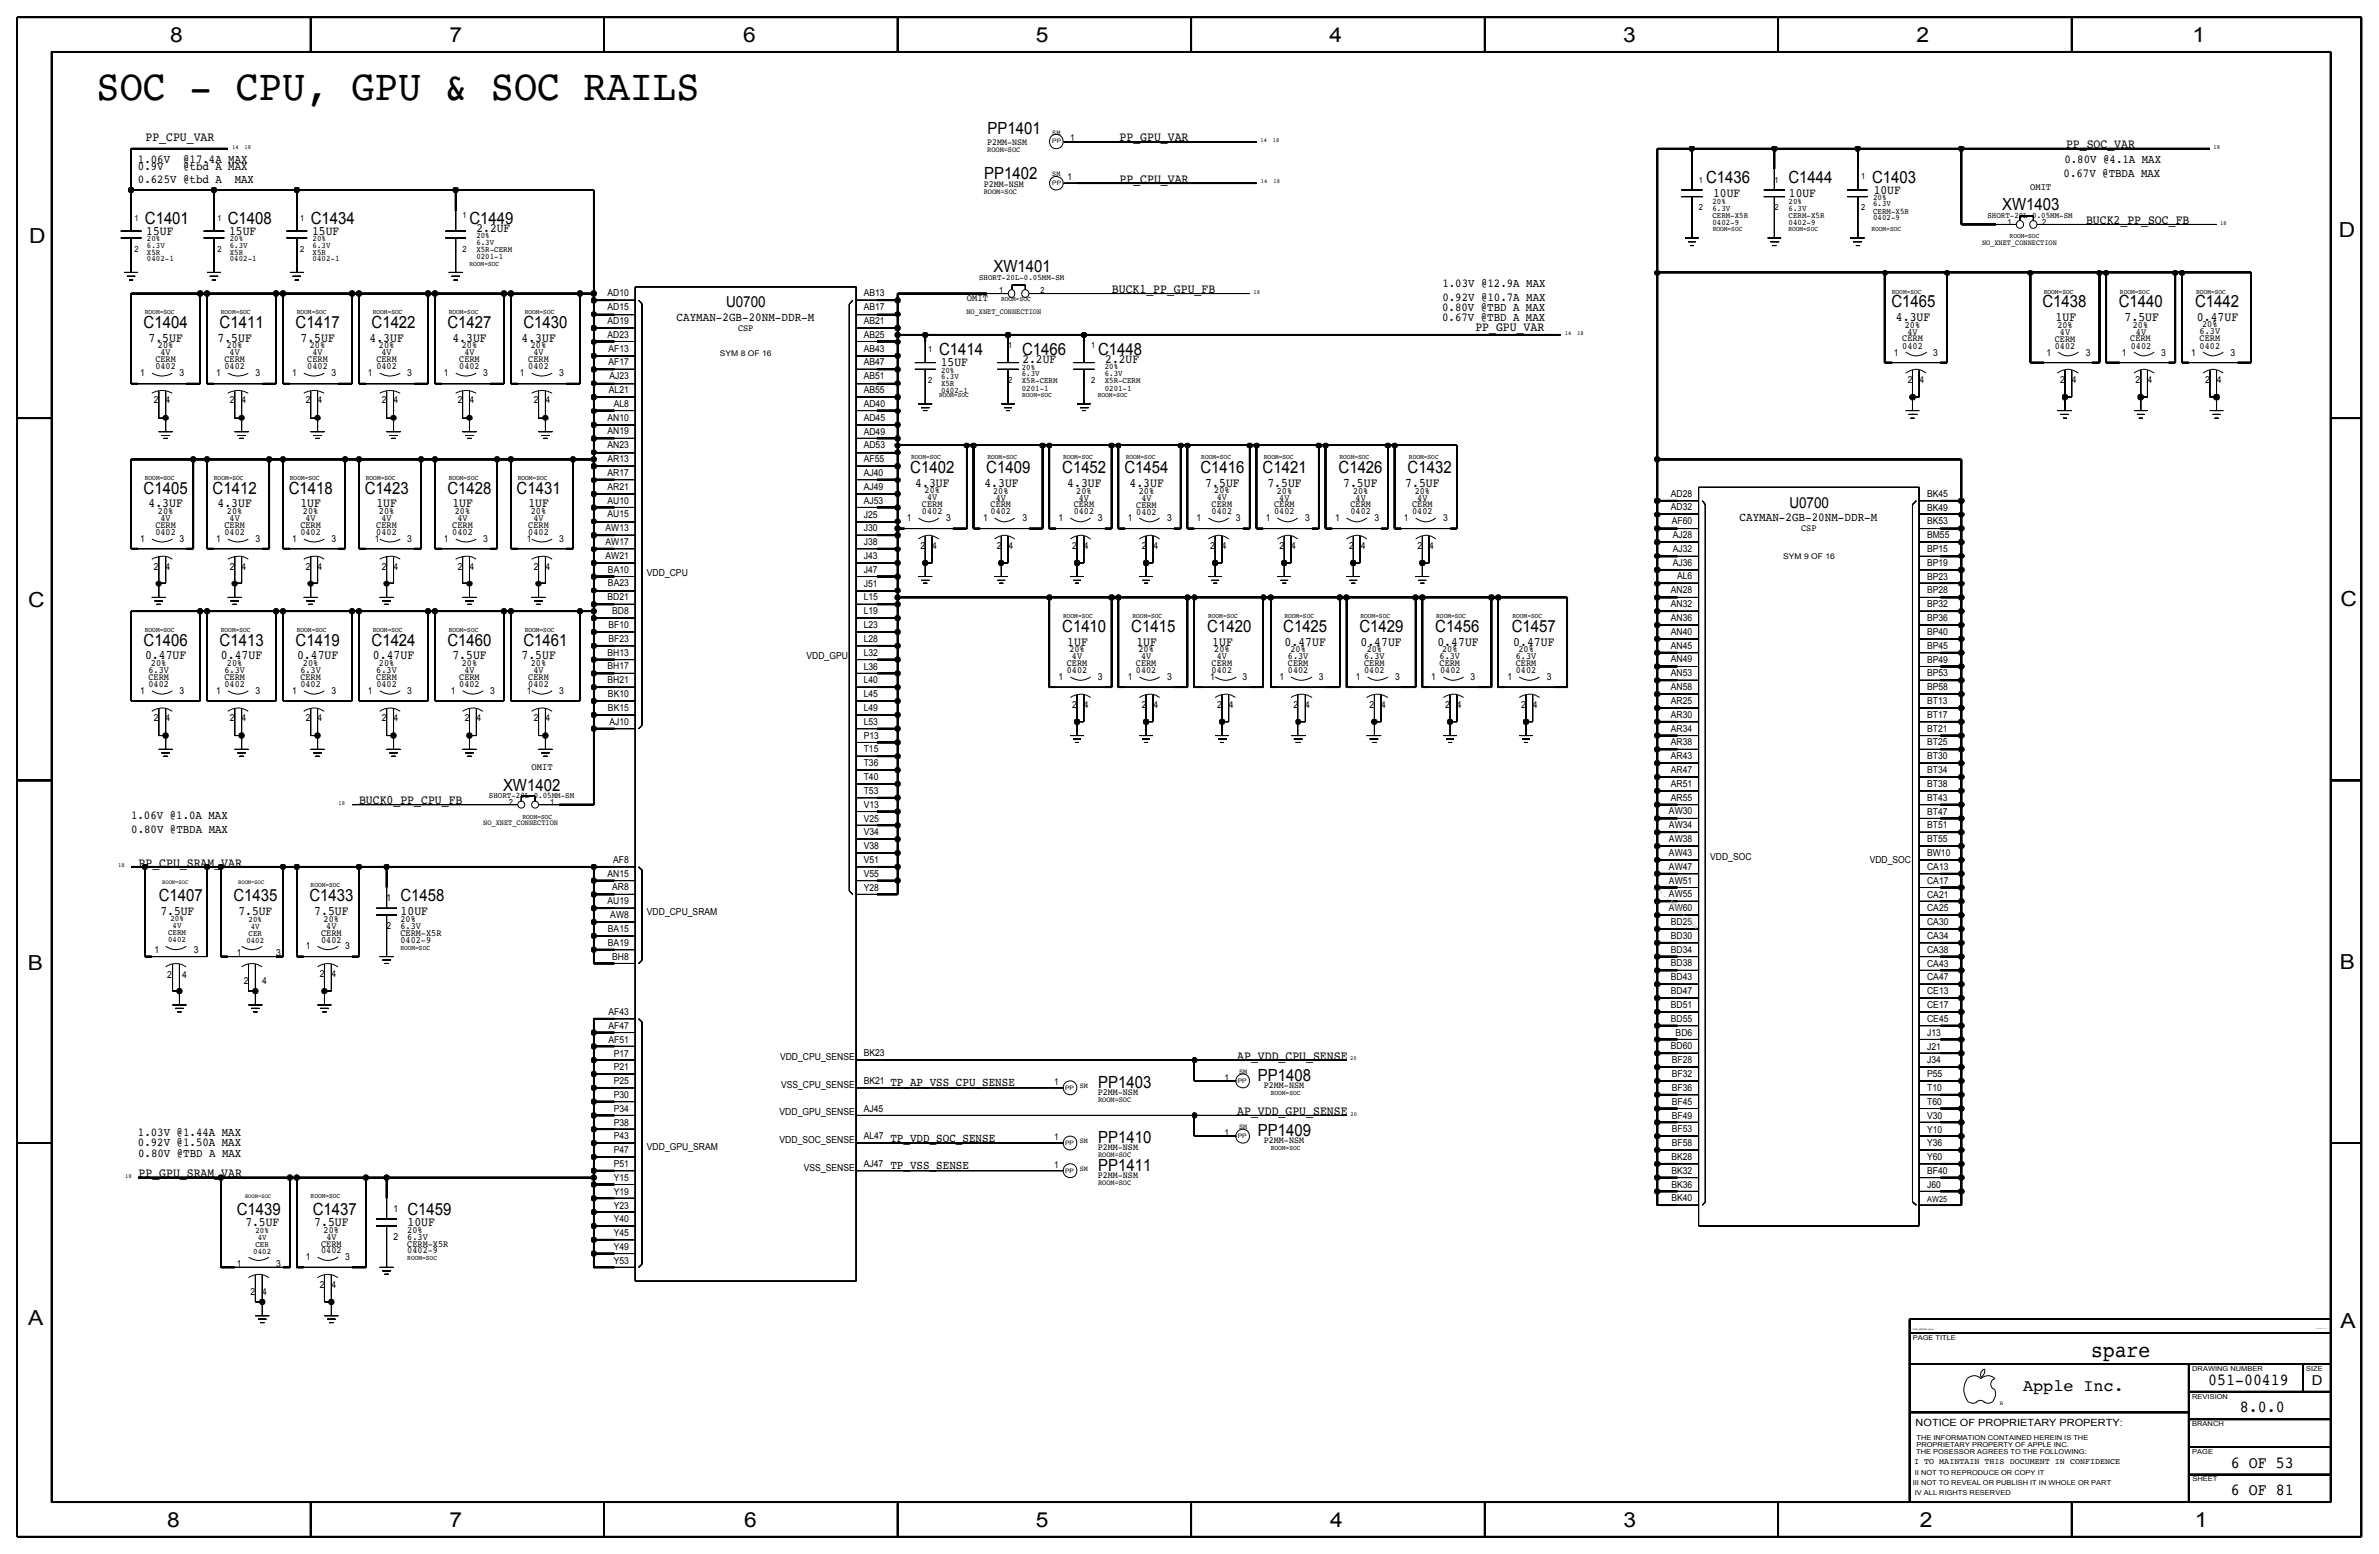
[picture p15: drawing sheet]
<svg xmlns="http://www.w3.org/2000/svg" width="875mm" height="572mm" viewBox="0 0 875 572" stroke-linecap="round" stroke-linejoin="round" font-family="sans-serif">
<defs><g id="words">
<text font-size="15.9" x="35.5" y="36.9">SOC - CPU, GPU &amp; SOC RAILS</text>
<text font-size="8.1" x="769.2" y="499.1">spare</text>
<g font-size="7.6">
<text x="62.5" y="15.5">8</text>
<text x="165.4" y="15.5">7</text>
<text x="273.3" y="15.5">6</text>
<text x="381" y="15.5">5</text>
<text x="489" y="15.5">4</text>
<text x="597" y="15.5">3</text>
<text x="704.9" y="15.5">2</text>
<text x="806.5" y="15.5">1</text>
<text x="10.7" y="89.5">D</text>
<text x="860.3" y="87.2">D</text>
<text x="10.4" y="223.3">C</text>
<text x="860.8" y="222.8">C</text>
<text x="10.2" y="356.7">B</text>
<text x="860.6" y="356.4">B</text>
<text x="10.4" y="487.5">A</text>
<text x="860.8" y="488.2">A</text>
<text x="61.5" y="561.7">8</text>
<text x="165.4" y="561.7">7</text>
<text x="273.8" y="561.6">6</text>
<text x="381" y="561.7">5</text>
<text x="489.2" y="561.7">4</text>
<text x="597.1" y="561.6">3</text>
<text x="706.2" y="561.7">2</text>
<text x="807.3" y="561.7">1</text>
</g>
<g font-size="6.2">
<text x="363.3" y="49.4">PP1401</text>
<text x="362" y="65.9">PP1402</text>
<text x="627.5" y="67.2">C1436</text>
<text x="657.8" y="67.2">C1444</text>
<text x="688.6" y="67.2">C1403</text>
<text x="736.4" y="77.4">XW1403</text>
<text x="53.3" y="82.4">C1401</text>
<text x="83.8" y="82.4">C1408</text>
<text x="114.3" y="82.4">C1434</text>
<text x="172.7" y="82.4">C1449</text>
<text x="365.4" y="100.2">XW1401</text>
<text x="695.7" y="112.9">C1465</text>
<text x="751.3" y="112.9">C1438</text>
<text x="779.3" y="112.9">C1440</text>
<text x="807.4" y="112.9">C1442</text>
<text x="52.8" y="120.5">C1404</text>
<text x="80.8" y="120.5">C1411</text>
<text x="108.7" y="120.5">C1417</text>
<text x="136.7" y="120.5">C1422</text>
<text x="164.6" y="120.5">C1427</text>
<text x="192.5" y="120.5">C1430</text>
<text x="345.4" y="130.7">C1414</text>
<text x="376" y="130.7">C1466</text>
<text x="403.9" y="130.7">C1448</text>
<text x="334.8" y="173.9">C1402</text>
<text x="362.8" y="173.9">C1409</text>
<text x="390.7" y="173.9">C1452</text>
<text x="413.6" y="173.9">C1454</text>
<text x="441.5" y="173.9">C1416</text>
<text x="464.4" y="173.9">C1421</text>
<text x="492.3" y="173.9">C1426</text>
<text x="517.8" y="173.9">C1432</text>
<text x="52.8" y="181.5">C1405</text>
<text x="78.2" y="181.5">C1412</text>
<text x="106.2" y="181.5">C1418</text>
<text x="134.1" y="181.5">C1423</text>
<text x="164.6" y="181.5">C1428</text>
<text x="190" y="181.5">C1431</text>
<text x="390.7" y="232.3">C1410</text>
<text x="416.1" y="232.3">C1415</text>
<text x="444.1" y="232.3">C1420</text>
<text x="472" y="232.3">C1425</text>
<text x="500" y="232.3">C1429</text>
<text x="527.9" y="232.3">C1456</text>
<text x="556" y="232.3">C1457</text>
<text x="52.8" y="237.4">C1406</text>
<text x="80.8" y="237.4">C1413</text>
<text x="108.7" y="237.4">C1419</text>
<text x="136.7" y="237.4">C1424</text>
<text x="164.6" y="237.4">C1460</text>
<text x="192.5" y="237.4">C1461</text>
<text x="185" y="290.7">XW1402</text>
<text x="58.4" y="331.2">C1407</text>
<text x="85.9" y="331.4">C1435</text>
<text x="113.8" y="331.4">C1433</text>
<text x="147.3" y="331.4">C1458</text>
<text x="403.9" y="400">PP1403</text>
<text x="462.7" y="397.5">PP1408</text>
<text x="462.7" y="417.8">PP1409</text>
<text x="403.9" y="420.4">PP1410</text>
<text x="403.9" y="430.5">PP1411</text>
<text x="87.1" y="447">C1439</text>
<text x="115.1" y="447">C1437</text>
<text x="149.9" y="447">C1459</text>
<text x="812.2" y="509.3">051-00419</text>
<text x="744.2" y="511.5">Apple Inc.</text>
<text x="823.9" y="519.4">8.0.0</text>
<text x="820.6" y="539.7">6 OF 53</text>
<text x="820.6" y="549.9">6 OF 81</text>
</g>
<g font-size="5.6">
<text x="267" y="113.1">U0700</text>
<text x="658.2" y="186.7">U0700</text>
</g>
<text font-size="5" x="850.3" y="509.3">D</text>
<g font-size="4.7">
<text x="53.5" y="51.9">PP_CPU_VAR</text>
<text x="411.8" y="51.9">PP_GPU_VAR</text>
<text x="759.9" y="54.5">PP_SOC_VAR</text>
<text x="411.8" y="67.2">PP_CPU_VAR</text>
<text x="689.2" y="71.5">10UF</text>
<text x="630.1" y="72.4">10UF</text>
<text x="658" y="72.4">10UF</text>
<text x="767.3" y="82.4">BUCK2_PP_SOC_FB</text>
<text x="53.8" y="86.4">15UF</text>
<text x="84.3" y="86.4">15UF</text>
<text x="114.8" y="86.4">15UF</text>
<text x="175.3" y="85.4">2.2UF</text>
<text x="409" y="107.8">BUCK1_PP_GPU_FB</text>
<text x="697.3" y="118">4.3UF</text>
<text x="756.1" y="118">1UF</text>
<text x="781.4" y="118">7.5UF</text>
<text x="808.1" y="118">0.47UF</text>
<text x="54.6" y="125.6">7.5UF</text>
<text x="80" y="125.6">7.5UF</text>
<text x="110.5" y="125.6">7.5UF</text>
<text x="135.9" y="125.6">4.3UF</text>
<text x="166.4" y="125.6">4.3UF</text>
<text x="191.8" y="125.6">4.3UF</text>
<text x="542.7" y="121.8">PP_GPU_VAR</text>
<text x="346" y="134.7">15UF</text>
<text x="376" y="133.4">2.2UF</text>
<text x="406.5" y="133.4">2.2UF</text>
<text x="336.7" y="179">4.3UF</text>
<text x="362.1" y="179">4.3UF</text>
<text x="392.5" y="179">4.3UF</text>
<text x="415.4" y="179">4.3UF</text>
<text x="443.3" y="179">7.5UF</text>
<text x="466.2" y="179">7.5UF</text>
<text x="494.1" y="179">7.5UF</text>
<text x="516.9" y="179">7.5UF</text>
<text x="54.6" y="186.6">4.3UF</text>
<text x="80" y="186.6">4.3UF</text>
<text x="110.5" y="186.6">1UF</text>
<text x="138.5" y="186.6">1UF</text>
<text x="166.4" y="186.6">1UF</text>
<text x="194.3" y="186.6">1UF</text>
<text x="392.5" y="237.4">1UF</text>
<text x="418" y="237.4">1UF</text>
<text x="445.9" y="237.4">1UF</text>
<text x="472.5" y="237.4">0.47UF</text>
<text x="500.4" y="237.4">0.47UF</text>
<text x="528.7" y="237.4">0.47UF</text>
<text x="556.6" y="237.4">0.47UF</text>
<text x="53.3" y="242.5">0.47UF</text>
<text x="81.3" y="242.5">0.47UF</text>
<text x="109.2" y="242.5">0.47UF</text>
<text x="137.2" y="242.5">0.47UF</text>
<text x="166.4" y="242.5">7.5UF</text>
<text x="191.8" y="242.5">7.5UF</text>
<text x="132.1" y="295.9">BUCK0_PP_CPU_FB</text>
<text x="51" y="318.7">PP_CPU_SRAM_VAR</text>
<text x="59" y="336.3">7.5UF</text>
<text x="87.7" y="336.6">7.5UF</text>
<text x="115.6" y="336.5">7.5UF</text>
<text x="147.3" y="336.5">10UF</text>
<text x="455.1" y="389.8">AP_VDD_CPU_SENSE</text>
<text x="455.1" y="410.1">AP_VDD_GPU_SENSE</text>
<text x="51" y="433">PP_GPU_SRAM_VAR</text>
<text x="90.3" y="450.9">7.5UF</text>
<text x="115.6" y="450.8">7.5UF</text>
<text x="149.9" y="450.8">10UF</text>
</g>
<g font-size="4.5">
<text x="248.9" y="118">CAYMAN-2GB-20NM-DDR-M</text>
<text x="639.8" y="191.7">CAYMAN-2GB-20NM-DDR-M</text>
<text x="327.5" y="399.5">TP_AP_VSS_CPU_SENSE</text>
<text x="327.5" y="419.9">TP_VDD_SOC_SENSE</text>
<text x="327.5" y="430">TP_VSS_SENSE</text>
</g>
<g font-size="4.4">
<text x="50.7" y="59.8">1.06V</text>
<text x="67.3" y="59.8">@17.4A MAX</text>
<text x="759.3" y="59.9">0.80V @4.1A MAX</text>
<text x="50.7" y="62.4">0.9V</text>
<text x="67.4" y="62.4">@tbd A MAX</text>
<text x="759" y="65">0.67V @TBDA MAX</text>
<text x="50.7" y="67.4">0.625V @tbd A</text>
<text x="86.3" y="67.4">MAX</text>
<text x="530.5" y="105.6">1.03V @12.9A MAX</text>
<text x="530.5" y="110.7">0.92V @10.7A MAX</text>
<text x="530.4" y="118.2">0.67V @TBD A MAX</text>
<text x="530.4" y="114.3">0.80V @TBD A MAX</text>
<text x="48.2" y="301.1">1.06V @1.0A MAX</text>
<text x="48.3" y="306.2">0.80V @TBDA MAX</text>
<text x="50.7" y="417.8">1.03V @1.44A MAX</text>
<text x="50.7" y="421.6">0.92V @1.50A MAX</text>
<text x="50.8" y="425.6">0.80V @TBD A MAX</text>
</g>
<text font-size="3.7" x="704.6" y="524.5">NOTICE OF PROPRIETARY PROPERTY:</text>
<g font-size="3.6">
<text x="746.7" y="69.9">OMIT</text>
<text x="355.7" y="110.6">OMIT</text>
<text x="195.5" y="283.2">OMIT</text>
</g>
<g font-size="3.5">
<text x="363.1" y="53.4">P2MM-NSM</text>
<text x="393.6" y="52">1</text>
<text x="361.8" y="68.6">P2MM-NSM</text>
<text x="392.7" y="66.2">1</text>
<text x="223.5" y="109">AD10</text>
<text x="317.7" y="109">AB13</text>
<text x="223.5" y="119.1">AD19</text>
<text x="223.5" y="114">AD15</text>
<text x="317.7" y="119.2">AB21</text>
<text x="317.7" y="114.1">AB17</text>
<text x="223.5" y="124.2">AD23</text>
<text x="271.5" y="121.9">CSP</text>
<text x="317.7" y="124.2">AB25</text>
<text x="699.7" y="125.5">CERM</text>
<text x="700.6" y="120.5">20%</text>
<text x="701.6" y="123.1">4V</text>
<text x="755.8" y="125.7">CERM</text>
<text x="756.7" y="120.6">20%</text>
<text x="757.7" y="123.1">4V</text>
<text x="783.5" y="125.4">CERM</text>
<text x="784.5" y="120.5">20%</text>
<text x="785.6" y="123.1">4V</text>
<text x="809" y="122.9">6.3V</text>
<text x="809" y="125.5">CERM</text>
<text x="810" y="120.4">20%</text>
<text x="58.1" y="128.1">20%</text>
<text x="59" y="130.6">4V</text>
<text x="83.5" y="128.1">20%</text>
<text x="84.4" y="130.6">4V</text>
<text x="114" y="128">20%</text>
<text x="114.9" y="130.6">4V</text>
<text x="139.4" y="128">20%</text>
<text x="140.3" y="130.6">4V</text>
<text x="169.8" y="128">20%</text>
<text x="170.8" y="130.6">4V</text>
<text x="195.2" y="128.2">20%</text>
<text x="196.2" y="130.7">4V</text>
<text x="223.8" y="129.3">AF13</text>
<text x="317.7" y="129.3">AB43</text>
<text x="696.6" y="130.8">1</text>
<text x="699.7" y="128.2">0402</text>
<text x="711.1" y="130.8">3</text>
<text x="752.7" y="130.8">1</text>
<text x="755.8" y="128.2">0402</text>
<text x="767.2" y="130.8">3</text>
<text x="780.4" y="130.8">1</text>
<text x="783.7" y="128.2">0402</text>
<text x="794.9" y="130.8">3</text>
<text x="806" y="130.8">1</text>
<text x="809" y="128.2">0402</text>
<text x="820.4" y="130.8">3</text>
<text x="57.1" y="133.2">CERM</text>
<text x="57.1" y="135.7">0402</text>
<text x="82.5" y="135.7">0402</text>
<text x="82.5" y="133.2">CERM</text>
<text x="113" y="135.7">0402</text>
<text x="113" y="133.1">CERM</text>
<text x="138.4" y="135.7">0402</text>
<text x="138.4" y="133.1">CERM</text>
<text x="168.9" y="135.7">0402</text>
<text x="168.9" y="133.1">CERM</text>
<text x="194.3" y="133.2">CERM</text>
<text x="194.3" y="135.7">0402</text>
<text x="223.8" y="134.4">AF17</text>
<text x="317.7" y="134.4">AB47</text>
<text x="51.5" y="138.2">1</text>
<text x="66" y="138.2">3</text>
<text x="79.5" y="138.2">1</text>
<text x="93.9" y="138.2">3</text>
<text x="107.4" y="138.2">1</text>
<text x="121.9" y="138.2">3</text>
<text x="135.4" y="138.2">1</text>
<text x="149.8" y="138.2">3</text>
<text x="163.3" y="138.2">1</text>
<text x="177.8" y="138.2">3</text>
<text x="191.2" y="138.2">1</text>
<text x="205.7" y="138.2">3</text>
<text x="224.2" y="139.4">AJ23</text>
<text x="317.7" y="139.5">AB51</text>
<text x="701.7" y="141">2</text>
<text x="706" y="141">4</text>
<text x="757.8" y="141">2</text>
<text x="762.1" y="141">4</text>
<text x="785.5" y="141">2</text>
<text x="789.8" y="141">4</text>
<text x="811.1" y="141">2</text>
<text x="815.4" y="141">4</text>
<text x="56.6" y="148.4">2</text>
<text x="60.9" y="148.4">4</text>
<text x="84.6" y="148.4">2</text>
<text x="88.8" y="148.4">4</text>
<text x="112.5" y="148.4">2</text>
<text x="116.8" y="148.4">4</text>
<text x="140.4" y="148.4">2</text>
<text x="144.7" y="148.4">4</text>
<text x="168.4" y="148.4">2</text>
<text x="172.7" y="148.4">4</text>
<text x="196.3" y="148.4">2</text>
<text x="200.6" y="148.4">4</text>
<text x="224" y="144.5">AL21</text>
<text x="225.7" y="149.6">AL8</text>
<text x="317.7" y="149.7">AD40</text>
<text x="317.7" y="144.6">AB55</text>
<text x="223.5" y="154.7">AN10</text>
<text x="317.7" y="154.7">AD45</text>
<text x="223.5" y="159.8">AN19</text>
<text x="317.7" y="159.8">AD49</text>
<text x="223.5" y="164.9">AN23</text>
<text x="317.7" y="164.9">AD53</text>
<text x="223.5" y="169.9">AR13</text>
<text x="317.7" y="170">AF55</text>
<text x="223.5" y="175">AR17</text>
<text x="317.7" y="175.1">AJ40</text>
<text x="223.5" y="185.2">AU10</text>
<text x="223.5" y="180.1">AR21</text>
<text x="317.7" y="185.2">AJ53</text>
<text x="317.7" y="180.2">AJ49</text>
<text x="340.1" y="181.4">20%</text>
<text x="341" y="183.9">4V</text>
<text x="365.3" y="181.5">20%</text>
<text x="366.2" y="184.1">4V</text>
<text x="395.9" y="181.6">20%</text>
<text x="396.8" y="184.1">4V</text>
<text x="418.9" y="181.6">20%</text>
<text x="419.8" y="184.2">4V</text>
<text x="446.6" y="181.4">20%</text>
<text x="447.5" y="183.9">4V</text>
<text x="469.6" y="181.5">20%</text>
<text x="470.6" y="184.1">4V</text>
<text x="497.7" y="181.6">20%</text>
<text x="498.6" y="184.1">4V</text>
<text x="520.3" y="181.6">20%</text>
<text x="521.3" y="184.1">4V</text>
<text x="614.6" y="182.6">AD28</text>
<text x="708.8" y="182.7">BK45</text>
<text x="58.1" y="189">20%</text>
<text x="59" y="191.7">4V</text>
<text x="83.5" y="189">20%</text>
<text x="84.4" y="191.6">4V</text>
<text x="111.4" y="189">20%</text>
<text x="112.4" y="191.5">4V</text>
<text x="139.4" y="189">20%</text>
<text x="140.3" y="191.5">4V</text>
<text x="167.3" y="189.2">20%</text>
<text x="168.2" y="191.7">4V</text>
<text x="195.2" y="189.2">20%</text>
<text x="196.2" y="191.5">4V</text>
<text x="223.5" y="190.3">AU15</text>
<text x="317.7" y="190.3">J25</text>
<text x="333.5" y="191.6">1</text>
<text x="339.1" y="189">0402</text>
<text x="339.1" y="186.5">CERM</text>
<text x="348" y="191.6">3</text>
<text x="361.6" y="191.6">1</text>
<text x="364.3" y="186.6">CERM</text>
<text x="364.3" y="189.2">0402</text>
<text x="376" y="191.6">3</text>
<text x="389.3" y="191.6">1</text>
<text x="394.9" y="186.6">CERM</text>
<text x="394.9" y="189.2">0402</text>
<text x="403.8" y="191.6">3</text>
<text x="414.8" y="191.6">1</text>
<text x="417.9" y="186.7">CERM</text>
<text x="417.9" y="189.2">0402</text>
<text x="429.3" y="191.6">3</text>
<text x="440.1" y="191.6">1</text>
<text x="445.7" y="189">0402</text>
<text x="445.7" y="186.5">CERM</text>
<text x="454.5" y="191.6">3</text>
<text x="465.6" y="191.6">1</text>
<text x="468.7" y="189.2">0402</text>
<text x="468.7" y="186.6">CERM</text>
<text x="480" y="191.6">3</text>
<text x="491.1" y="191.6">1</text>
<text x="496.7" y="189.2">0402</text>
<text x="496.7" y="186.6">CERM</text>
<text x="505.6" y="191.6">3</text>
<text x="516.3" y="191.6">1</text>
<text x="519.4" y="186.6">CERM</text>
<text x="519.4" y="189.2">0402</text>
<text x="530.8" y="191.6">3</text>
<text x="614.6" y="187.7">AD32</text>
<text x="708.8" y="187.8">BK49</text>
<text x="57.1" y="196.8">0402</text>
<text x="57.1" y="194.1">CERM</text>
<text x="82.5" y="196.7">0402</text>
<text x="82.5" y="194.3">CERM</text>
<text x="110.5" y="196.6">0402</text>
<text x="110.5" y="194">CERM</text>
<text x="138.4" y="194">CERM</text>
<text x="138.4" y="196.6">0402</text>
<text x="166.3" y="196.8">0402</text>
<text x="166.3" y="194.3">CERM</text>
<text x="194.3" y="196.8">0402</text>
<text x="194.3" y="194.3">CERM</text>
<text x="222.8" y="195.4">AW13</text>
<text x="317.7" y="195.4">J30</text>
<text x="614.9" y="192.8">AF60</text>
<text x="615.3" y="197.9">AJ28</text>
<text x="662.5" y="195.4">CSP</text>
<text x="708.8" y="197.9">BM55</text>
<text x="708.8" y="192.8">BK53</text>
<text x="51.5" y="199.4">1</text>
<text x="66" y="199.4">3</text>
<text x="79.5" y="199.4">1</text>
<text x="93.9" y="199.4">3</text>
<text x="107.4" y="199.4">1</text>
<text x="121.9" y="199.4">3</text>
<text x="137.9" y="199.4">1</text>
<text x="149.8" y="199.4">3</text>
<text x="163.3" y="199.4">1</text>
<text x="177.8" y="199.4">3</text>
<text x="193.8" y="199.4">1</text>
<text x="205.7" y="199.4">3</text>
<text x="222.8" y="200.4">AW17</text>
<text x="317.7" y="200.5">J38</text>
<text x="338.6" y="201.8">2</text>
<text x="342.9" y="201.8">4</text>
<text x="366.7" y="201.8">2</text>
<text x="371" y="201.8">4</text>
<text x="394.4" y="201.8">2</text>
<text x="398.7" y="201.8">4</text>
<text x="419.9" y="201.8">2</text>
<text x="424.2" y="201.8">4</text>
<text x="445.1" y="201.8">2</text>
<text x="449.4" y="201.8">4</text>
<text x="470.7" y="201.8">2</text>
<text x="475" y="201.8">4</text>
<text x="496.2" y="201.8">2</text>
<text x="500.5" y="201.8">4</text>
<text x="521.4" y="201.8">2</text>
<text x="525.7" y="201.8">4</text>
<text x="615.3" y="202.9">AJ32</text>
<text x="708.8" y="203">BP15</text>
<text x="56.6" y="209.5">2</text>
<text x="60.9" y="209.5">4</text>
<text x="84.6" y="209.5">2</text>
<text x="88.8" y="209.5">4</text>
<text x="112.5" y="209.5">2</text>
<text x="116.8" y="209.5">4</text>
<text x="140.4" y="209.5">2</text>
<text x="144.7" y="209.5">4</text>
<text x="168.4" y="209.5">2</text>
<text x="172.7" y="209.5">4</text>
<text x="196.3" y="209.5">2</text>
<text x="200.6" y="209.5">4</text>
<text x="222.8" y="205.5">AW21</text>
<text x="317.7" y="205.6">J43</text>
<text x="615.3" y="208">AJ36</text>
<text x="708.8" y="208.1">BP19</text>
<text x="223.6" y="215.7">BA23</text>
<text x="223.6" y="210.6">BA10</text>
<text x="238" y="212">VDD_CPU</text>
<text x="317.7" y="215.7">J51</text>
<text x="317.7" y="210.7">J47</text>
<text x="616.8" y="213.1">AL6</text>
<text x="708.8" y="213.2">BP23</text>
<text x="223.5" y="220.8">BD21</text>
<text x="317.7" y="220.8">L15</text>
<text x="614.6" y="218.2">AN28</text>
<text x="708.8" y="218.3">BP28</text>
<text x="225.2" y="225.9">BD8</text>
<text x="317.7" y="225.9">L19</text>
<text x="614.6" y="223.3">AN32</text>
<text x="708.8" y="223.3">BP32</text>
<text x="223.8" y="230.9">BF10</text>
<text x="317.7" y="231">L23</text>
<text x="614.6" y="233.4">AN40</text>
<text x="614.6" y="228.4">AN36</text>
<text x="708.8" y="233.5">BP40</text>
<text x="708.8" y="228.4">BP36</text>
<text x="223.8" y="236">BF23</text>
<text x="317.7" y="236.1">L28</text>
<text x="393.3" y="239.9">20%</text>
<text x="418.7" y="239.9">20%</text>
<text x="446.6" y="239.9">20%</text>
<text x="474.6" y="239.9">20%</text>
<text x="502.7" y="239.9">20%</text>
<text x="530.4" y="239.9">20%</text>
<text x="558.5" y="239.9">20%</text>
<text x="614.6" y="238.5">AN45</text>
<text x="708.8" y="238.6">BP45</text>
<text x="55.5" y="245">20%</text>
<text x="83.5" y="245">20%</text>
<text x="111.4" y="245">20%</text>
<text x="139.4" y="245">20%</text>
<text x="169.8" y="245">20%</text>
<text x="195.2" y="245">20%</text>
<text x="223.5" y="241.1">BH13</text>
<text x="296.6" y="242.5">VDD_GPU</text>
<text x="317.7" y="241.1">L32</text>
<text x="392.4" y="245">CERM</text>
<text x="394.3" y="242.4">4V</text>
<text x="417.8" y="245">CERM</text>
<text x="419.7" y="242.4">4V</text>
<text x="445.7" y="245">CERM</text>
<text x="447.5" y="242.4">4V</text>
<text x="473.7" y="242.4">6.3V</text>
<text x="473.7" y="245">CERM</text>
<text x="501.8" y="242.4">6.3V</text>
<text x="501.8" y="245">CERM</text>
<text x="529.5" y="242.4">6.3V</text>
<text x="529.5" y="245">CERM</text>
<text x="557.5" y="242.4">6.3V</text>
<text x="557.5" y="245">CERM</text>
<text x="614.6" y="243.6">AN49</text>
<text x="708.8" y="243.7">BP49</text>
<text x="54.6" y="247.5">6.3V</text>
<text x="54.6" y="250.1">CERM</text>
<text x="82.5" y="247.5">6.3V</text>
<text x="82.5" y="250.1">CERM</text>
<text x="110.5" y="247.5">6.3V</text>
<text x="110.5" y="250.1">CERM</text>
<text x="138.4" y="247.5">6.3V</text>
<text x="138.4" y="250.1">CERM</text>
<text x="168.9" y="250.1">CERM</text>
<text x="170.8" y="247.5">4V</text>
<text x="194.3" y="250.1">CERM</text>
<text x="196.2" y="247.5">4V</text>
<text x="223.5" y="251.3">BH21</text>
<text x="223.5" y="246.2">BH17</text>
<text x="317.7" y="251.3">L40</text>
<text x="317.7" y="246.2">L36</text>
<text x="389.3" y="250.1">1</text>
<text x="392.4" y="247.5">0402</text>
<text x="403.8" y="250.1">3</text>
<text x="414.8" y="250.1">1</text>
<text x="417.8" y="247.5">0402</text>
<text x="429.3" y="250.1">3</text>
<text x="445.1" y="250.1">1</text>
<text x="445.7" y="247.5">0402</text>
<text x="457" y="250.1">3</text>
<text x="470.6" y="250.1">1</text>
<text x="473.7" y="247.5">0402</text>
<text x="485.1" y="250.1">3</text>
<text x="498.7" y="250.1">1</text>
<text x="501.8" y="247.5">0402</text>
<text x="513.1" y="250.1">3</text>
<text x="526.4" y="250.1">1</text>
<text x="529.7" y="247.5">0402</text>
<text x="540.9" y="250.1">3</text>
<text x="554.5" y="250.1">1</text>
<text x="557.5" y="247.5">0402</text>
<text x="568.9" y="250.1">3</text>
<text x="614.6" y="248.7">AN53</text>
<text x="708.8" y="248.7">BP53</text>
<text x="51.5" y="255.2">1</text>
<text x="54.6" y="252.6">0402</text>
<text x="66" y="255.2">3</text>
<text x="79.5" y="255.2">1</text>
<text x="82.5" y="252.6">0402</text>
<text x="93.9" y="255.2">3</text>
<text x="107.4" y="255.2">1</text>
<text x="110.5" y="252.6">0402</text>
<text x="121.9" y="255.2">3</text>
<text x="135.4" y="255.2">1</text>
<text x="138.4" y="252.6">0402</text>
<text x="149.8" y="255.2">3</text>
<text x="165.8" y="255.2">1</text>
<text x="168.9" y="252.6">0402</text>
<text x="180.3" y="255.2">3</text>
<text x="193.8" y="255.2">1</text>
<text x="194.3" y="252.6">0402</text>
<text x="205.7" y="255.2">3</text>
<text x="223.6" y="256.4">BK10</text>
<text x="317.7" y="256.4">L45</text>
<text x="614.6" y="253.8">AN58</text>
<text x="708.8" y="253.8">BP58</text>
<text x="223.6" y="261.4">BK15</text>
<text x="317.7" y="261.5">L49</text>
<text x="394.4" y="260.3">2</text>
<text x="398.7" y="260.3">4</text>
<text x="419.9" y="260.3">2</text>
<text x="424.2" y="260.3">4</text>
<text x="447.7" y="260.3">2</text>
<text x="452" y="260.3">4</text>
<text x="475.7" y="260.3">2</text>
<text x="480" y="260.3">4</text>
<text x="503.8" y="260.3">2</text>
<text x="508.1" y="260.3">4</text>
<text x="531.5" y="260.3">2</text>
<text x="535.8" y="260.3">4</text>
<text x="559.5" y="260.3">2</text>
<text x="563.8" y="260.3">4</text>
<text x="614.6" y="263.9">AR30</text>
<text x="614.6" y="258.9">AR25</text>
<text x="708.8" y="264">BT17</text>
<text x="708.8" y="258.9">BT13</text>
<text x="56.6" y="265.3">2</text>
<text x="60.9" y="265.3">4</text>
<text x="84.6" y="265.3">2</text>
<text x="88.8" y="265.3">4</text>
<text x="112.5" y="265.3">2</text>
<text x="116.8" y="265.3">4</text>
<text x="140.4" y="265.3">2</text>
<text x="144.7" y="265.3">4</text>
<text x="170.9" y="265.3">2</text>
<text x="175.2" y="265.3">4</text>
<text x="196.3" y="265.3">2</text>
<text x="200.6" y="265.3">4</text>
<text x="224.2" y="266.5">AJ10</text>
<text x="317.7" y="266.6">L53</text>
<text x="614.6" y="269">AR34</text>
<text x="708.8" y="269.1">BT21</text>
<text x="317.7" y="271.6">P13</text>
<text x="614.6" y="274.1">AR38</text>
<text x="708.8" y="274.2">BT25</text>
<text x="317.7" y="281.8">T36</text>
<text x="317.7" y="276.7">T15</text>
<text x="614.6" y="279.2">AR43</text>
<text x="708.8" y="279.2">BT30</text>
<text x="317.7" y="286.9">T40</text>
<text x="614.6" y="284.3">AR47</text>
<text x="708.8" y="284.3">BT34</text>
<text x="317.7" y="292">T53</text>
<text x="614.6" y="289.4">AR51</text>
<text x="708.8" y="289.4">BT38</text>
<text x="317.7" y="297.1">V13</text>
<text x="613.9" y="299.5">AW30</text>
<text x="614.6" y="294.4">AR55</text>
<text x="708.8" y="299.6">BT47</text>
<text x="708.8" y="294.5">BT43</text>
<text x="317.7" y="302.1">V25</text>
<text x="613.9" y="304.6">AW34</text>
<text x="708.8" y="304.7">BT51</text>
<text x="317.7" y="307.2">V34</text>
<text x="613.9" y="309.7">AW38</text>
<text x="708.8" y="309.7">BT55</text>
<text x="225.5" y="317.3">AF8</text>
<text x="317.7" y="317.4">V51</text>
<text x="317.7" y="312.3">V38</text>
<text x="613.9" y="314.8">AW43</text>
<text x="629" y="316.1">VDD_SOC</text>
<text x="687.7" y="317.4">VDD_SOC</text>
<text x="708.8" y="314.8">BW10</text>
<text x="223.4" y="322.4">AN15</text>
<text x="317.7" y="322.5">V55</text>
<text x="613.9" y="319.9">AW47</text>
<text x="708.8" y="319.9">CA13</text>
<text x="225.2" y="327.5">AR8</text>
<text x="317.7" y="327.6">Y28</text>
<text x="613.9" y="324.9">AW51</text>
<text x="708.8" y="325">CA17</text>
<text x="142.2" y="331.4">1</text>
<text x="223.4" y="332.6">AU19</text>
<text x="613.9" y="335.1">AW60</text>
<text x="613.9" y="330">AW55</text>
<text x="708.8" y="335.2">CA25</text>
<text x="708.8" y="330.1">CA21</text>
<text x="119" y="339">20%</text>
<text x="120" y="341.6">4V</text>
<text x="142.2" y="341.6">2</text>
<text x="147.3" y="341.6">6.3V</text>
<text x="147.3" y="339">20%</text>
<text x="224.5" y="337.6">AW8</text>
<text x="238" y="336.5">VDD_CPU_SRAM</text>
<text x="614.6" y="340.2">BD25</text>
<text x="708.8" y="340.2">CA30</text>
<text x="118.1" y="344.1">CERM</text>
<text x="118.1" y="346.6">0402</text>
<text x="147.3" y="346.6">0402-9</text>
<text x="147.3" y="344.1">CERM-X5R</text>
<text x="223.6" y="347.8">BA19</text>
<text x="223.6" y="342.7">BA15</text>
<text x="614.6" y="345.3">BD30</text>
<text x="708.8" y="345.3">CA34</text>
<text x="56.9" y="350.4">1</text>
<text x="71.3" y="350.4">3</text>
<text x="87.1" y="351.7">1</text>
<text x="101.6" y="351.7">3</text>
<text x="112.5" y="349.2">1</text>
<text x="127" y="349.2">3</text>
<text x="225.2" y="352.9">BH8</text>
<text x="614.6" y="350.4">BD34</text>
<text x="708.8" y="350.4">CA38</text>
<text x="61.4" y="359.6">2</text>
<text x="67" y="359.6">4</text>
<text x="117.6" y="359.3">2</text>
<text x="121.9" y="359.3">4</text>
<text x="614.6" y="355.4">BD38</text>
<text x="708.8" y="355.5">CA43</text>
<text x="89.6" y="361.9">2</text>
<text x="96.5" y="361.9">4</text>
<text x="614.6" y="365.6">BD47</text>
<text x="614.6" y="360.5">BD43</text>
<text x="708.8" y="365.7">CE13</text>
<text x="708.8" y="360.6">CA47</text>
<text x="614.6" y="370.7">BD51</text>
<text x="708.8" y="370.7">CE17</text>
<text x="223.8" y="373.3">AF43</text>
<text x="614.6" y="375.8">BD55</text>
<text x="708.8" y="375.8">CE45</text>
<text x="223.8" y="383.5">AF51</text>
<text x="223.8" y="378.4">AF47</text>
<text x="616.3" y="380.8">BD6</text>
<text x="708.8" y="380.9">J13</text>
<text x="225.7" y="388.6">P17</text>
<text x="286.9" y="389.8">VDD_CPU_SENSE</text>
<text x="317.7" y="388.5">BK23</text>
<text x="614.6" y="385.9">BD60</text>
<text x="708.8" y="386">J21</text>
<text x="225.7" y="393.6">P21</text>
<text x="614.9" y="391">BF28</text>
<text x="708.8" y="391.1">J34</text>
<text x="225.7" y="398.7">P25</text>
<text x="287.3" y="400">VSS_CPU_SENSE</text>
<text x="317.7" y="398.7">BK21</text>
<text x="387.7" y="399">1</text>
<text x="450.4" y="397.5">1</text>
<text x="464.9" y="400.1">P2MM-NSM</text>
<text x="614.9" y="401.2">BF36</text>
<text x="614.9" y="396.1">BF32</text>
<text x="708.8" y="401.2">T10</text>
<text x="708.8" y="396.2">P55</text>
<text x="225.7" y="403.8">P30</text>
<text x="403.8" y="402.6">P2MM-NSM</text>
<text x="614.9" y="406.3">BF45</text>
<text x="708.8" y="406.3">T60</text>
<text x="225.7" y="414">P38</text>
<text x="225.7" y="408.9">P34</text>
<text x="286.7" y="410.2">VDD_GPU_SENSE</text>
<text x="317.7" y="408.9">AJ45</text>
<text x="614.9" y="411.3">BF49</text>
<text x="708.8" y="411.4">V30</text>
<text x="225.7" y="419">P43</text>
<text x="317.7" y="419.1">AL47</text>
<text x="387.7" y="419.4">1</text>
<text x="450.4" y="417.8">1</text>
<text x="614.9" y="416.4">BF53</text>
<text x="708.8" y="416.5">Y10</text>
<text x="225.7" y="424.1">P47</text>
<text x="238" y="422.9">VDD_GPU_SRAM</text>
<text x="286.7" y="420.3">VDD_SOC_SENSE</text>
<text x="403.8" y="422.9">P2MM-NSM</text>
<text x="464.9" y="420.4">P2MM-NSM</text>
<text x="614.9" y="421.5">BF58</text>
<text x="708.8" y="421.6">Y36</text>
<text x="225.7" y="429.2">P51</text>
<text x="295.7" y="430.5">VSS_SENSE</text>
<text x="317.7" y="429.2">AJ47</text>
<text x="387.7" y="429.5">1</text>
<text x="614.7" y="431.7">BK32</text>
<text x="614.7" y="426.6">BK28</text>
<text x="708.8" y="431.7">BF40</text>
<text x="708.8" y="426.7">Y60</text>
<text x="225.7" y="434.3">Y15</text>
<text x="403.8" y="433.1">P2MM-NSM</text>
<text x="614.7" y="436.8">BK36</text>
<text x="708.8" y="436.8">J60</text>
<text x="225.7" y="439.4">Y19</text>
<text x="614.7" y="441.8">BK40</text>
<text x="144.7" y="445.7">1</text>
<text x="225.7" y="449.5">Y40</text>
<text x="225.7" y="444.5">Y23</text>
<text x="119" y="453.4">20%</text>
<text x="120.1" y="455.9">4V</text>
<text x="144.7" y="455.9">2</text>
<text x="149.8" y="455.9">6.3V</text>
<text x="149.8" y="453.3">20%</text>
<text x="225.7" y="454.6">Y45</text>
<text x="118.1" y="461">0402</text>
<text x="118.1" y="458.4">CERM</text>
<text x="149.8" y="458.4">CERM-X5R</text>
<text x="149.8" y="461">0402-9</text>
<text x="225.7" y="459.7">Y49</text>
<text x="87.1" y="466">1</text>
<text x="101.6" y="466">3</text>
<text x="112.5" y="463.5">1</text>
<text x="127" y="463.5">3</text>
<text x="225.7" y="464.8">Y53</text>
<text x="117.6" y="473.7">2</text>
<text x="121.9" y="473.7">4</text>
<text x="92.2" y="476.2">2</text>
<text x="96.5" y="476.2">4</text>
</g>
<g font-size="3.1">
<text x="684.6" y="65.9">1</text>
<text x="624.9" y="67.2">1</text>
<text x="652.7" y="67.2">1</text>
<text x="624.9" y="77.4">2</text>
<text x="629.8" y="77.5">6.3V</text>
<text x="629.8" y="75">20%</text>
<text x="652.7" y="77.4">2</text>
<text x="657.9" y="77.5">6.3V</text>
<text x="657.9" y="75">20%</text>
<text x="684.6" y="77.4">2</text>
<text x="689" y="75.8">6.3V</text>
<text x="689" y="73.5">20%</text>
<text x="49.5" y="81.3">1</text>
<text x="79.9" y="81.3">1</text>
<text x="110.4" y="81.3">1</text>
<text x="170.1" y="80.1">1</text>
<text x="629.8" y="80.1">CERM-X5R</text>
<text x="629.8" y="82.6">0402-9</text>
<text x="657.9" y="80.1">CERM-X5R</text>
<text x="657.9" y="82.6">0402-9</text>
<text x="689" y="78.6">CERM-X5R</text>
<text x="689" y="81.1">0402-9</text>
<text x="731" y="80.1">SHORT-20L-0.05MM-SM</text>
<text x="738.4" y="82.6">1</text>
<text x="751.1" y="82.6">2</text>
<text x="54" y="88.8">20%</text>
<text x="84.5" y="88.8">20%</text>
<text x="115" y="88.8">20%</text>
<text x="175.2" y="87.5">20%</text>
<text x="49.5" y="92.8">2</text>
<text x="54" y="91.1">6.3V</text>
<text x="54" y="93.6">X5R</text>
<text x="79.9" y="92.8">2</text>
<text x="84.5" y="93.7">X5R</text>
<text x="84.5" y="91.1">6.3V</text>
<text x="110.4" y="92.8">2</text>
<text x="115" y="93.6">X5R</text>
<text x="115" y="91.1">6.3V</text>
<text x="170.1" y="92.8">2</text>
<text x="175.2" y="95.2">0201-1</text>
<text x="175.2" y="90.1">6.3V</text>
<text x="175.2" y="92.6">X5R-CERM</text>
<text x="54" y="96.1">0402-1</text>
<text x="84.5" y="96.1">0402-1</text>
<text x="115" y="96.2">0402-1</text>
<text x="360.1" y="102.9">SHORT-20L-0.05MM-SM</text>
<text x="367.5" y="107.9">1</text>
<text x="382.7" y="107.9">2</text>
<text x="341.5" y="129.4">1</text>
<text x="370.9" y="128.2">1</text>
<text x="401.4" y="128.2">1</text>
<text x="346.1" y="137.2">20%</text>
<text x="375.8" y="136">20%</text>
<text x="406.3" y="135.9">20%</text>
<text x="341.5" y="140.9">2</text>
<text x="346.1" y="139.3">6.3V</text>
<text x="346.1" y="141.9">X5R</text>
<text x="370.9" y="140.9">2</text>
<text x="375.8" y="143.6">0201-1</text>
<text x="375.8" y="140.9">X5R-CERM</text>
<text x="375.8" y="138.3">6.3V</text>
<text x="401.4" y="140.9">2</text>
<text x="406.3" y="138.4">6.3V</text>
<text x="406.3" y="143.6">0201-1</text>
<text x="406.3" y="140.9">X5R-CERM</text>
<text x="346.1" y="144.4">0402-1</text>
<text x="179.9" y="293.4">SHORT-20L-0.05MM-SM</text>
<text x="187.1" y="295.9">2</text>
<text x="202.4" y="295.9">1</text>
<text x="62.7" y="338.9">20%</text>
<text x="63.5" y="341.4">4V</text>
<text x="91.4" y="339.1">20%</text>
<text x="92.3" y="341.6">4V</text>
<text x="61.9" y="346.5">0402</text>
<text x="61.9" y="344">CERM</text>
<text x="90.6" y="346.7">0402</text>
<text x="91.4" y="344.2">CER</text>
<text x="94" y="453.4">20%</text>
<text x="94.8" y="455.9">4V</text>
<text x="93.2" y="461">0402</text>
<text x="94" y="458.4">CER</text>
<text x="704.1" y="538.5">I TO MAINTAIN THIS DOCUMENT IN CONFIDENCE</text>
</g>
<text font-size="3" x="708.9" y="442">AW25</text>
<g font-size="2.9">
<text x="363.1" y="55.8">ROOM=SOC</text>
<text x="361.8" y="71.2">ROOM=SOC</text>
<text x="729" y="90.1">NO_XNET_CONNECTION</text>
<text x="355.5" y="115.5">NO_XNET_CONNECTION</text>
<text x="264.7" y="130.8">SYM 8 OF 16</text>
<text x="655.9" y="205.6">SYM 9 OF 16</text>
<text x="177.8" y="303.5">NO_XNET_CONNECTION</text>
<text x="403.9" y="405.1">ROOM=SOC</text>
<text x="403.9" y="425.4">ROOM=SOC</text>
<text x="403.9" y="435.6">ROOM=SOC</text>
</g>
<g font-size="2.8">
<text x="387.1" y="49.7">SM</text>
<text x="387.1" y="64.9">SM</text>
<text x="455.8" y="395">SM</text>
<text x="397.2" y="400.1">SM</text>
<text x="455.8" y="415.3">SM</text>
<text x="397.2" y="420.4">SM</text>
<text x="397.2" y="430.5">SM</text>
</g>
<text font-size="2.8" fill="#b6b6b4" x="609.6" y="328" transform="rotate(45 609.6 328)">|- - - |||||||- - |||==</text>
<g font-size="2.6">
<text x="630" y="85.1">ROOM=SOC</text>
<text x="657.8" y="85.1">ROOM=SOC</text>
<text x="688.3" y="85.1">ROOM=SOC</text>
<text x="739.2" y="87.6">ROOM=SOC</text>
<text x="172.7" y="97.8">ROOM=SOC</text>
<text x="368.2" y="110.6">ROOM=SOC</text>
<text x="695.9" y="108.1">ROOM=SOC</text>
<text x="751.7" y="108.1">ROOM=SOC</text>
<text x="779.8" y="108.1">ROOM=SOC</text>
<text x="807.8" y="108.1">ROOM=SOC</text>
<text x="53.3" y="115.5">ROOM=SOC</text>
<text x="81.2" y="115.5">ROOM=SOC</text>
<text x="109.2" y="115.5">ROOM=SOC</text>
<text x="137.1" y="115.5">ROOM=SOC</text>
<text x="165" y="115.5">ROOM=SOC</text>
<text x="193" y="115.5">ROOM=SOC</text>
<text x="345.4" y="146.1">ROOM=SOC</text>
<text x="376" y="146.1">ROOM=SOC</text>
<text x="403.8" y="146.1">ROOM=SOC</text>
<text x="335.2" y="168.9">ROOM=SOC</text>
<text x="363.2" y="168.9">ROOM=SOC</text>
<text x="391" y="168.9">ROOM=SOC</text>
<text x="414" y="168.9">ROOM=SOC</text>
<text x="441.9" y="168.9">ROOM=SOC</text>
<text x="464.9" y="168.9">ROOM=SOC</text>
<text x="492.7" y="168.9">ROOM=SOC</text>
<text x="518.2" y="168.9">ROOM=SOC</text>
<text x="53.3" y="176.6">ROOM=SOC</text>
<text x="78.7" y="176.6">ROOM=SOC</text>
<text x="106.6" y="176.6">ROOM=SOC</text>
<text x="134.6" y="176.6">ROOM=SOC</text>
<text x="165" y="176.6">ROOM=SOC</text>
<text x="190.4" y="176.6">ROOM=SOC</text>
<text x="391" y="227.3">ROOM=SOC</text>
<text x="416.6" y="227.4">ROOM=SOC</text>
<text x="444.4" y="227.4">ROOM=SOC</text>
<text x="472.4" y="227.4">ROOM=SOC</text>
<text x="500.4" y="227.4">ROOM=SOC</text>
<text x="528.3" y="227.4">ROOM=SOC</text>
<text x="556.3" y="227.4">ROOM=SOC</text>
<text x="53.3" y="232.3">ROOM=SOC</text>
<text x="81.2" y="232.3">ROOM=SOC</text>
<text x="109.2" y="232.3">ROOM=SOC</text>
<text x="137.1" y="232.3">ROOM=SOC</text>
<text x="165" y="232.3">ROOM=SOC</text>
<text x="193" y="232.3">ROOM=SOC</text>
<text x="192.2" y="301.1">ROOM=SOC</text>
<text x="114.3" y="326.4">ROOM=SOC</text>
<text x="147.3" y="349.3">ROOM=SOC</text>
<text x="467.4" y="402.6">ROOM=SOC</text>
<text x="467.4" y="422.9">ROOM=SOC</text>
<text x="114.3" y="440.7">ROOM=SOC</text>
<text x="149.8" y="463.6">ROOM=SOC</text>
</g>
<g font-size="2.5">
<text x="703.5" y="492.8">PAGE TITLE</text>
<text x="806.3" y="504.2">DRAWING NUMBER</text>
<text x="848.2" y="504.2">SIZE</text>
<text x="806.3" y="514.4">REVISION</text>
<text x="806.3" y="524.5">BRANCH</text>
<text x="704.9" y="532.1">PROPRIETARY PROPERTY OF APPLE INC.</text>
<text x="704.9" y="529.6">THE INFORMATION CONTAINED HEREIN IS THE</text>
<text x="704.8" y="534.7">THE POSESSOR AGREES TO THE FOLLOWING:</text>
<text x="806.3" y="534.7">PAGE</text>
<text x="704.3" y="542.3">II NOT TO REPRODUCE OR COPY IT</text>
<text x="806.4" y="544.8">SHEET</text>
<text x="703.5" y="546.1">III NOT TO REVEAL OR PUBLISH IT IN WHOLE OR PART</text>
<text x="704.3" y="549.9">IV ALL RIGHTS RESERVED</text>
</g>
<g font-size="2.3">
<text x="387.1" y="52.7">PP</text>
<text x="463.6" y="52.1">14</text>
<text x="468.2" y="52.1">18</text>
<text x="85.4" y="54.6">14</text>
<text x="90" y="54.6">18</text>
<text x="814.2" y="54.6">18</text>
<text x="387.1" y="68">PP</text>
<text x="463.8" y="67.2">14</text>
<text x="468.4" y="67.2">18</text>
<text x="816.7" y="82.6">18</text>
<text x="461" y="108">18</text>
<text x="575.6" y="123.1">14</text>
<text x="580.1" y="123.1">18</text>
<text x="124.5" y="296">18</text>
<text x="43.5" y="318.8">18</text>
<text x="59.6" y="325.2">ROOM=SOC</text>
<text x="87.6" y="325.2">ROOM=SOC</text>
<text x="496.6" y="390">20</text>
<text x="391.8" y="400.8">PP</text>
<text x="455.3" y="398.3">PP</text>
<text x="496.7" y="410.3">20</text>
<text x="455.3" y="418.6">PP</text>
<text x="391.8" y="421.1">PP</text>
<text x="391.8" y="431.3">PP</text>
<text x="46" y="433.1">18</text>
<text x="90.1" y="440.7">ROOM=SOC</text>
</g>
<text font-size="2.2" x="735.5" y="516.8">R</text>
<text font-size=".9" x="703.5" y="489">SYNC_MASTER=Sync</text>
<text font-size=".4" x="851.9" y="488.9">SYNC_DATE=05/17/2016</text>
</g></defs>
<g fill="none" stroke="#000" stroke-width=".37">
<path d="M391.2 52.2h5M48.2 77.6v7.4M78.7 77.6v7.4M109.2 77.6v7.4M167.6 77.6v7.4M391.2 67.4h5M618.4 69.9h7.8M618.4 72.3h7.8M622.3 72.3v15.2M622.3 62.1v7.8M648.8 69.9h7.7M648.8 72.3h7.7"/>
<path d="M652.6 72.3v15.2M652.6 62.1v7.8M679.4 69.9h7.5M679.4 72.3h7.5M683.3 72.3v15.2M683.3 62.1v7.8M44.4 85h7.6M44.4 87.5h7.6M48.2 87.5v12.7M74.9 85h7.6M74.9 87.5h7.6M78.7 87.5v12.7"/>
<path d="M105.4 85h7.6M105.4 87.5h7.6M109.2 87.5v12.7M163.8 85h7.6M163.8 87.5h7.6M167.6 87.5v12.7M619.8 87.5h5M620.9 88.9h2.8M621.6 90.3h1.4M650.2 87.5h4.9M651.2 88.9h3.2M651.9 90.3h1.4"/>
<path d="M680.5 87.5h5.3M681.6 88.9h3.1M682.6 90.3h1.4M734.1 82.6h7.4M742.9 81.1v-1.7v1.7v-1.7h5h-5h5v1.7M749.3 82.6h66M45.7 100.2h5.1M46.7 101.6h3M47.4 103h1.6M76.2 100.2h5M77.2 101.6h3M77.9 103h1.5"/>
<path d="M106.6 100.2h5.1M107.6 101.6h3.1M108.4 103h1.5M165.1 100.2h5M166.1 101.6h3M166.8 103h1.5M226 110.4h7.6M226 115.7h7.6M233.6 105.5v365.7v-365.7h81.3h-81.3h81.3v365.7v-365.7v365.7h-81.3h81.3h-81.3zM234.9 110.4l1.3 1.4-1.3-1.4 1.3 1.4v154.9v-154.9v154.9l-1.3 1.3M313.7 110.4l-1.3 1.4 1.3-1.4-1.3 1.4v215.9v-215.9v215.9l1.3 1.2M314.9 115.7h7.6"/>
<path d="M314.9 110.4h7.6M363 108h7.8M371.2 107a1.32 1.32 0 0 1 1.9 .1 1.32 1.32 0 0 1-.1 1.8 1.32 1.32 0 0 1-1.9-.1 1.32 1.32 0 0 1 .1-1.8zM372.2 106.5v-1.7v1.7v-1.7h4.9h-4.9h4.9v1.7M378.5 108h81.2M55.9 137.2l.1 .1a7.2 7.2 0 0 0 7.4-.1M83.8 137.2l.1 .1a7.2 7.2 0 0 0 7.4-.1M111.8 137.2l.1 .1a7.2 7.2 0 0 0 7.4-.1M139.7 137.2l.1 .1a7.2 7.2 0 0 0 7.4-.1M167.6 137.2l.1 .1a7.2 7.2 0 0 0 7.5-.1M195.6 137.2l.1 .1a7.2 7.2 0 0 0 7.4-.1M226 130.9h7.6"/>
<path d="M226 125.6h7.6M226 120.7h7.6M226 135.8h7.6M314.9 130.9h7.6M314.9 135.8h7.6M314.9 125.6h7.6M314.9 120.7h7.6M336.5 133.4h7.6M336.5 135.8h7.6M340.3 135.8v12.7M340.3 125.6v7.8M366.9 133.4h7.7"/>
<path d="M366.9 135.8h7.7M370.8 135.8v12.7M370.8 125.6v7.8M394.8 133.4h7.7M394.8 135.8h7.7M398.6 135.8v12.7M398.6 125.6v7.8M696 133.4h17.7M701 137.2a5.6 5.6 0 0 1 7.4 0M701 129.5a6 6 0 0 0 7.7 0M703.4 136.2v9.9v-2.5v2.5h2.5h-2.5h2.5v-9.9M751.8 133.4h17.6"/>
<path d="M756.7 137.2a6 6 0 0 1 7.8 0M757.1 129.5a5.6 5.6 0 0 0 7.4 0M759.5 136.2v9.9M762 136.2v9.9v-2.5v2.5h-2.5M779.6 133.4h18M784.9 137.2a5.6 5.6 0 0 1 7.4 0M784.9 129.5a5.6 5.6 0 0 0 7.4 0M787.4 136.2v9.9v-2.5v2.5h2.5h-2.5h2.5v-9.9M805 133.4h18M810.3 137.2a5.6 5.6 0 0 1 7.4 0M810.3 129.5a5.6 5.6 0 0 0 7.4 0M812.8 136.2v9.9v-2.5v2.5h2.5h-2.5h2.5v4.9"/>
<path d="M815.3 136.2v9.9M50.8 141.1h17.7M55.8 144.6a7.2 7.2 0 0 1 7.6 0M58.4 143.9v9.9v-2.8v2.8h2.5h-2.5h2.5v5M58.4 158.8h5.1M60.9 143.9v9.9M78.7 141.1h17.8M83.8 144.6a7.2 7.2 0 0 1 7.5 0M86.3 143.9v9.9v-2.8v2.8h2.6h-2.6h2.6v5M86.3 158.8h5.1M88.9 143.9v9.9M106.6 141.1h17.8"/>
<path d="M111.7 144.6a7.2 7.2 0 0 1 7.5 0M114.3 143.9v9.9v-2.8v2.8h2.5M114.3 158.8h5M116.8 143.9v9.9M116.8 153.8v5M134.6 141.1h17.8M139.7 144.6a7.2 7.2 0 0 1 7.5 0M142.2 143.9v9.9v-2.8v2.8h2.5M142.2 158.8h5.1M144.7 143.9v9.9M144.7 153.8v5M162.5 141.1h17.8"/>
<path d="M167.6 144.6a7.2 7.2 0 0 1 7.5 0M170.1 143.9v9.9v-2.8v2.8h2.6M170.1 158.8h5.1M172.7 143.9v9.9M172.7 153.8v5M190.5 141.1h17.7M195.5 144.6a7.2 7.2 0 0 1 7.6 0M198.1 143.9v9.9v-2.8v2.8h2.5M198.1 158.8h5.1M200.6 143.9v9.9M200.6 153.8v5M226 156.3h7.6"/>
<path d="M226 151h7.6M226 146.1h7.6M226 141.1h7.6M314.9 156.3h7.6M314.9 151h7.6M314.9 146.1h7.6M314.9 141.1h7.6M337.8 148.5h5.1M338.8 149.9h3M339.5 151h1.6M368.3 148.5h4.9M369.4 149.9h2.8"/>
<path d="M370.1 151h1.4M396.2 148.5h4.9M397.2 149.9h3.2M397.9 151h1.4M701 151h4.9M702 152.4h3.2M702.7 153.8h1.4M703.4 146.1v4.9M756.7 151h5.3M757.8 152.4h3.1M758.8 153.8h1.4M759.5 146.1v4.9"/>
<path d="M784.9 151h5M786 152.4h2.8M786.7 153.8h1.4M787.4 146.1v4.9M812.8 151h4.9M813.9 152.4h2.8M814.6 153.8h1.4M59.4 160.2h3M60.1 161.2h1.6M87.3 160.2h3.1M88.1 161.2h1.5M115.3 160.2h3"/>
<path d="M116 161.2h1.5M143.2 160.2h3.1M144 161.2h1.5M171.1 160.2h3.1M171.9 161.2h1.5M199.1 160.2h3M199.8 161.2h1.6M226 161.2h7.6M226 171.5h7.6M226 176.4h7.6M226 166.5h7.6M314.9 176.4h7.6"/>
<path d="M314.9 171.5h7.6M314.9 166.5h7.6M314.9 161.2h7.6M624.8 179.2v271.7v-271.7h81.1h-81.1h81.1v271.7v-271.7v271.7h-81.1h81.1h-81.1zM55.9 198.3h.1a7.2 7.2 0 0 0 7.4 0M83.8 198.3h.1a7.2 7.2 0 0 0 7.4 0M111.8 198.3h.1a7.2 7.2 0 0 0 7.4 0M139.7 198.3h.1a7.2 7.2 0 0 0 7.4 0M167.6 198.3h.1a7.2 7.2 0 0 0 7.5 0M195.6 198.3h.1a7.2 7.2 0 0 0 7.4 0M226 196.9h7.6M226 191.9h7.6"/>
<path d="M226 186.6h7.6M226 181.7h7.6M314.9 196.9h7.6M314.9 191.9h7.6M314.9 186.6h7.6M314.9 181.7h7.6M332.7 194.4h17.8M337.8 198.3a5.7 5.7 0 0 1 7.5 0M337.8 190.5a5.7 5.7 0 0 0 7.5 0M340.3 197.2v14.8M342.9 197.2v9.9v-2.5v2.5h-2.6M360.5 194.4h18"/>
<path d="M365.8 198.3a5.6 5.6 0 0 1 7.4 0M365.8 190.5a5.6 5.6 0 0 0 7.4 0M368.3 197.2v9.9M370.8 197.2v9.9v-2.5v2.5h-2.5h2.5h-2.5v4.9M388.4 194.4h18M393.7 198.3a5.6 5.6 0 0 1 7.4 0M393.7 190.5a5.6 5.6 0 0 0 7.4 0M396.2 197.2v14.8M398.6 197.2v9.9v-2.5v2.5h-2.4M413.8 194.4h18M419.1 198.3a5.6 5.6 0 0 1 7.4 0M419.1 190.5a5.6 5.6 0 0 0 7.4 0"/>
<path d="M421.6 197.2v9.9M424 197.2v9.9v-2.5v2.5h-2.4h2.4h-2.4v4.9M439.2 194.4h18M444.5 198.3a5.6 5.6 0 0 1 7.4 0M444.5 190.5a5.6 5.6 0 0 0 7.4 0M447 197.2v9.9M449.4 197.2v9.9v-2.5v2.5h-2.4h2.4h-2.4v4.9M464.6 194.4h18M469.9 198.3a5.6 5.6 0 0 1 7.4 0M469.9 190.5a5.6 5.6 0 0 0 7.4 0M472.4 197.2v9.9M474.8 197.2v9.9v-2.5v2.5h-2.4h2.4h-2.4v4.9"/>
<path d="M490 194.4h18M495.3 198.3a5.6 5.6 0 0 1 7.4 0M495.3 190.5a5.6 5.6 0 0 0 7.4 0M497.8 197.2v9.9M500.2 197.2v9.9v-2.5v2.5h-2.4h2.4h-2.4v4.9M515.4 194.4h18M520.7 198.3a5.6 5.6 0 0 1 7.4 0M520.7 190.5a5.6 5.6 0 0 0 7.4 0M523.2 197.2v14.8M525.6 197.2v9.9v-2.5v2.5h-2.4M617 189.1h7.8M617 194.4h7.8"/>
<path d="M617 199.3h7.8M617 184.2h7.8M626.2 184.2l1 1.4-1-1.4 1 1.4v256.4v-256.4v256.4l-1 1.2M704.8 184.2l-1.4 1.4 1.4-1.4-1.4 1.4v256.4v-256.4v256.4l1.4 1.2M705.9 199.3h7.8M705.9 194.4h7.8M705.9 189.1h7.8M705.9 184.2h7.8M50.8 201.8h17.7M55.8 205.7a7.2 7.2 0 0 1 7.6 0M55.8 219.7h5.1M58.4 214.5v5.2"/>
<path d="M58.4 204.6v9.9v-2.5v2.5h2.5h-2.5h2.5v-9.9M78.7 201.8h17.8M83.8 205.7a7.2 7.2 0 0 1 7.5 0M83.8 219.7h5.1M86.3 214.5v5.2M86.3 204.6v9.9M88.9 204.6v9.9v-2.5v2.5h-2.6M106.6 201.8h17.8M111.7 219.7h5.1M111.7 205.7a7.2 7.2 0 0 1 7.5 0M114.3 204.6v15.1M116.8 204.6v9.9v-2.5v2.5h-2.5"/>
<path d="M134.6 201.8h17.8M139.7 219.7h5M139.7 205.7a7.2 7.2 0 0 1 7.5 0M142.2 214.5v5.2M142.2 204.6v9.9M144.7 204.6v9.9v-2.5v2.5h-2.5M162.5 201.8h17.8M167.6 205.7a7.2 7.2 0 0 1 7.5 0M170.1 204.6v9.9v-2.5v2.5h2.6M170.1 219.7h5.1M172.7 214.5v5.2M172.7 204.6v9.9"/>
<path d="M190.5 201.8h17.7M195.5 219.7h5.1M195.5 205.7a7.2 7.2 0 0 1 7.6 0M198.1 204.6v15.1M200.6 204.6v9.9v-2.5v2.5h-2.5M226 212h7.6M226 217.3h7.6M226 207.1h7.6M226 201.8h7.6M314.9 217.3h7.6M314.9 212h7.6M314.9 207.1h7.6"/>
<path d="M314.9 201.8h7.6M337.8 212h5.1M338.8 213.4h3M339.5 214.5h1.6M365.8 212h5M366.9 213.4h2.8M367.6 214.5h1.4M393.7 212h4.9M394.8 213.4h2.8M395.5 214.5h1.4M419.1 212h4.9M420.2 213.4h2.8"/>
<path d="M420.9 214.5h1.4M444.5 212h4.9M445.6 213.4h2.8M446.3 214.5h1.4M469.9 212h4.9M471 213.4h2.8M471.7 214.5h1.4M495.3 212h4.9M496.4 213.4h2.8M497.1 214.5h1.4M520.7 212h4.9M521.8 213.4h2.8"/>
<path d="M522.5 214.5h1.4M617 209.6h7.8M617 214.5h7.8M617 219.7h7.8M617 204.6h7.8M705.9 219.7h7.8M705.9 214.5h7.8M705.9 209.6h7.8M705.9 204.6h7.8M56.8 221h3.1M57.6 222.3h1.5M84.8 221h3"/>
<path d="M85.5 222.3h1.6M112.7 221h3.1M113.5 222.3h1.5M140.7 221h3M141.4 222.3h1.5M171.1 221h3.1M171.9 222.3h1.5M196.5 221h3.1M197.3 222.3h1.5M226 222.3h7.6M226 227.3h7.6M226 232.4h7.6"/>
<path d="M226 237.5h7.6M314.9 237.5h7.6M314.9 222.3h7.6M314.9 227.3h7.6M314.9 232.4h7.6M617 224.8h7.8M617 229.9h7.8M617 235h7.8M705.9 224.8h7.8M705.9 229.9h7.8M705.9 235h7.8M50.8 257.8h17.7"/>
<path d="M55.9 254a6.3 6.3 0 0 0 7.5 0M78.7 257.8h17.8M83.8 254a6.3 6.3 0 0 0 7.5 0M106.6 257.8h17.8M111.8 254a6.3 6.3 0 0 0 7.5 0M134.6 257.8h17.8M139.7 254a6.3 6.3 0 0 0 7.5 0M165.1 257.8h17.7M170.2 254a6.3 6.3 0 0 0 7.5 0M190.5 257.8h17.7M195.6 254a6.3 6.3 0 0 0 7.5 0M226 257.8h7.6"/>
<path d="M226 242.6h7.6M226 247.7h7.6M226 252.7h7.6M314.9 252.7h7.6M314.9 247.7h7.6M314.9 242.6h7.6M314.9 257.8h7.6M388.4 252.7h18M393.7 256.5a6.2 6.2 0 0 1 7.4 0M393.7 249a6.3 6.3 0 0 0 7.4 0M396.2 255.5v9.9M398.6 255.5v9.9v-2.5v2.5h-2.4"/>
<path d="M413.8 252.7h18M419.1 256.5a6.2 6.2 0 0 1 7.4 0M419.1 249a6.3 6.3 0 0 0 7.4 0M421.6 255.5v9.9M424 255.5v9.9v-2.5v2.5h-2.4M442 252.7h17.7M447 256.5a6.2 6.2 0 0 1 7.4 0M447 249a6.7 6.7 0 0 0 7.7 0M449.4 255.5v15M451.9 255.5v9.9v-2.5v2.5h-2.5M469.9 252.7h17.6M474.8 256.5a6.7 6.7 0 0 1 7.8 0"/>
<path d="M474.8 249a6.7 6.7 0 0 0 7.8 0M477.3 255.5v15M480.1 255.5v9.9v-2.5v2.5h-2.8M497.8 252.7h17.6M502.7 256.5a6.7 6.7 0 0 1 7.8 0M503.1 249a6.2 6.2 0 0 0 7.4 0M505.5 255.5v9.9M508 255.5v9.9v-2.5v2.5h-2.5M525.6 252.7h18M530.9 256.5a6.2 6.2 0 0 1 7.4 0M530.9 249a6.2 6.2 0 0 0 7.4 0M533.4 255.5v15"/>
<path d="M535.9 255.5v9.9v-2.5v2.5h-2.5M553.5 252.7h18M558.8 256.5a6.2 6.2 0 0 1 7.4 0M558.8 249a6.3 6.3 0 0 0 7.4 0M561.3 255.5v15M563.7 255.5v9.9v-2.5v2.5h-2.4M617 240h7.8M617 245.1h7.8M617 250.2h7.8M617 255.3h7.8M705.9 255.3h7.8M705.9 250.2h7.8"/>
<path d="M705.9 245.1h7.8M705.9 240h7.8M55.8 261.6a6.3 6.3 0 0 1 7.6 0M58.4 260.6v9.9v-2.5v2.5h2.5h-2.5h2.5v5.1M58.4 275.6h5.1M59.4 276.9h3M60.1 278.1h1.6M60.9 260.6v9.9M83.8 261.6a6.3 6.3 0 0 1 7.5 0M86.3 260.6v9.9v-2.5v2.5h2.6h-2.6h2.6v5.1M86.3 275.6h5.1M87.3 276.9h3.1"/>
<path d="M88.1 278.1h1.5M88.9 260.6v9.9M111.7 261.6a6.3 6.3 0 0 1 7.5 0M114.3 260.6v9.9v-2.5v2.5h2.5M114.3 275.6h5M115.3 276.9h3M116 278.1h1.5M116.8 260.6v9.9M116.8 270.5v5.1M139.7 261.6a6.3 6.3 0 0 1 7.5 0M142.2 260.6v9.9v-2.5v2.5h2.5M142.2 275.6h5.1"/>
<path d="M143.2 276.9h3.1M144 278.1h1.5M144.7 260.6v9.9M144.7 270.5v5.1M170.1 275.6h5.1M170.1 261.6a6.3 6.3 0 0 1 7.6 0M171.1 276.9h3.1M171.9 278.1h1.5M172.7 260.6v15M175.2 260.6v9.9v-2.5v2.5h-2.5M195.5 261.6a6.3 6.3 0 0 1 7.6 0M198.1 260.6v9.9v-2.5v2.5h2.5"/>
<path d="M198.1 275.6h5.1M199.1 276.9h3M199.8 278.1h1.6M200.6 260.6v9.9M200.6 270.5v5.1M226 268h7.6M226 262.9h7.6M314.9 278.1h7.6M314.9 273.1h7.6M314.9 268h7.6M314.9 262.9h7.6M393.7 270.5h4.9"/>
<path d="M394.8 271.8h2.8M395.5 273.1h1.4M396.2 265.4v5.1M419.1 270.5h4.9M420.2 271.8h2.8M420.9 273.1h1.4M421.6 265.4v5.1M447 270.5h4.9M448 271.8h3.2M448.7 273.1h1.4M474.8 270.5h5.3M475.9 271.8h3.2"/>
<path d="M476.6 273.1h1.8M502.7 270.5h5.3M503.8 271.8h3.1M504.8 273.1h1.4M505.5 265.4v5.1M530.9 270.5h5M532 271.8h2.8M532.7 273.1h1.4M558.8 270.5h4.9M559.9 271.8h2.8M560.6 273.1h1.4M617 265.4h7.8"/>
<path d="M617 260.4h7.8M617 270.5h7.8M617 275.6h7.8M705.9 275.6h7.8M705.9 260.4h7.8M705.9 270.5h7.8M705.9 265.4h7.8M129.5 295.9h61M191.7 294.6v-1.9v1.9v-1.9h5.1h-5.1h5.1v1.9M198.1 295.9h7.6M314.9 298.5h7.6M314.9 293.4h7.6"/>
<path d="M314.9 288.3h7.6M314.9 283.2h7.6M617 280.7h7.8M617 285.8h7.8M617 290.8h7.8M617 295.9h7.8M705.9 280.7h7.8M705.9 295.9h7.8M705.9 290.8h7.8M705.9 285.8h7.8M76.2 318.8v33v-33v33h-20.4M226 318.8h7.6"/>
<path d="M234.9 318.8l1.3 1.2-1.3-1.2 1.3 1.2v33.1v-33.1v33.1l-1.3 1.2M314.9 318.8h7.6M314.9 313.7h7.6M314.9 308.6h7.6M314.9 303.5h7.6M617 301h7.8M617 306.1h7.8M617 311.2h7.8M617 316.2h7.8M705.9 316.2h7.8M705.9 311.2h7.8M705.9 306.1h7.8"/>
<path d="M705.9 301h7.8M138.4 334h7.6M138.4 336.6h7.6M142.2 336.6v15.2M142.2 326.4v7.6M226 334h7.6M226 339.1h7.6M226 323.9h7.6M226 328.9h7.6M314.9 328.9h7.6M314.9 323.9h7.6M617 321.3h7.8"/>
<path d="M617 326.4h7.8M617 331.5h7.8M617 336.6h7.8M705.9 336.6h7.8M705.9 331.5h7.8M705.9 326.4h7.8M705.9 321.3h7.8M60.9 355.6a6.3 6.3 0 0 1 7.5 0M61 348a6.3 6.3 0 0 0 7.5 0M63.5 354.6v9.9v-2.5v2.5h2.5M66 354.6v9.9M83.8 351.8h17.8"/>
<path d="M88.9 355.6a6.3 6.3 0 0 1 7.5 0M88.9 348a6.3 6.3 0 0 0 7.5 0M91.4 354.6v9.9v-2.5v2.5h2.5M93.9 354.6v9.9M111.7 351.8h17.8M116.8 355.6a6.3 6.3 0 0 1 7.5 0M116.8 348a6.3 6.3 0 0 0 7.6 0M119.3 354.6v9.9M121.9 354.6v9.9v-2.5v2.5h-2.6M139.7 351.8h5M140.7 353.1h3M141.4 354.3h1.5"/>
<path d="M226 344.2h7.6M226 349.2h7.6M226 354.3h7.6M617 341.6h7.8M617 346.7h7.8M617 351.8h7.8M617 356.9h7.8M705.9 356.9h7.8M705.9 351.8h7.8M705.9 346.7h7.8M705.9 341.6h7.8M63.5 369.6h5"/>
<path d="M64.5 370.8h3M65.2 372.1h1.5M66 364.5v5.1M91.4 369.6h5.1M92.4 370.8h3.1M93.2 372.1h1.5M93.9 364.5v5.1M116.8 369.6h5.1M117.8 370.8h3.1M118.6 372.1h1.5M119.3 364.5v5.1M226 374.6h7.6"/>
<path d="M226 379.7h7.6M234.9 374.6l1.3 1.3-1.3-1.3 1.3 1.3v88.9v-88.9v88.9l-1.3 1.3M617 362h7.8M617 367h7.8M617 372.1h7.8M617 377.2h7.8M705.9 377.2h7.8M705.9 372.1h7.8M705.9 367h7.8M705.9 362h7.8M226 384.8h7.6M226 389.9h7.6"/>
<path d="M226 395h7.6M314.9 389.9h180.4M439.2 389.9v7.6v-7.6v7.6h15.5M617 382.3h7.8M617 387.4h7.8M617 392.4h7.8M617 397.5h7.8M705.9 382.3h7.8M705.9 387.4h7.8M705.9 397.5h7.8M705.9 392.4h7.8M226 400.1h7.6"/>
<path d="M226 415.3h7.6M226 410.2h7.6M226 405.1h7.6M314.9 400.1h76.3M314.9 410.2h124.3M439.2 410.2v7.6v-7.6v7.6h15.5M439.2 410.2h56.1M617 402.6h7.8M617 407.7h7.8M617 412.8h7.8M617 417.8h7.8M705.9 417.8h7.8"/>
<path d="M705.9 412.8h7.8M705.9 407.7h7.8M705.9 402.6h7.8M226 425.5h7.6M226 420.4h7.6M226 435.6h7.6M226 430.5h7.6M314.9 430.5h76.3M314.9 420.4h76.3M617 422.9h7.8M617 428h7.8M617 438.1h7.8"/>
<path d="M617 433.1h7.8M705.9 422.9h7.8M705.9 428h7.8M705.9 433.1h7.8M705.9 438.1h7.8M138.4 448.3h7.6M138.4 450.9h7.6M142.2 450.9v15.2M142.2 440.7v7.6M226 455.9h7.6M226 450.9h7.6M226 445.8h7.6"/>
<path d="M226 440.7h7.6M617 443.2h7.8M705.9 443.2h7.8M86.3 466.1h17.8M91.4 469.9a6.3 6.3 0 0 1 7.5 0M91.4 462.3a6.3 6.3 0 0 0 7.6 0M93.9 468.9v9.9v-2.6v2.6h2.6M96.5 468.9v9.9M96.5 478.8v5.1M111.7 466.1h17.8M116.8 469.9a6.3 6.3 0 0 1 7.5 0M116.8 462.3a6.3 6.3 0 0 0 7.6 0"/>
<path d="M119.3 468.9v9.9v-2.6v2.6h2.6M121.9 468.9v9.9M121.9 478.8v5.1M139.7 466.1h5M140.7 467.4h3M141.4 468.6h1.5M226 466.1h7.6M226 461h7.6M93.9 483.9h5.1M94.9 485.1h3.1M95.7 486.4h1.5M119.3 483.9h5.1"/>
<path d="M120.3 485.1h3.1M121.1 486.4h1.5M724.1 515.6l.5 .2a2.67 2.67 0 0 0 2.5-.2M726.8 515.7a2.09 2.09 0 0 1 3.1 0M728.6 506.5a2.69 2.69 0 0 0 1.3-3 2.26 2.26 0 0 0-1.3 3M729.7 515.6l.4 .2a2.67 2.67 0 0 0 2.6-.2M733.7 511.1a4.5 4.5 0 0 1-1 4.6M733.8 511a2.08 2.08 0 0 1-1.6-2 2.08 2.08 0 0 1 1.6-2 3.5 3.5 0 0 0-5.2 0 3.5 3.5 0 0 0-3.9-.8 3.5 3.5 0 0 0-2.2 3.3 7.1 7.1 0 0 0 1.6 6.2"/>
<circle cx="388.5" cy="52" r="2.61"/>
<circle cx="388.5" cy="67.4" r="2.52"/>
<circle cx="742.9" cy="82.5" r="1.38"/>
<circle cx="747.9" cy="82.5" r="1.38"/>
<circle cx="377.1" cy="107.9" r="1.38"/>
<circle cx="191.7" cy="295.9" r="1.28"/>
<circle cx="196.8" cy="295.9" r="1.28"/>
<circle cx="457.1" cy="397.5" r="2.54"/>
<circle cx="393.6" cy="400.1" r="2.54"/>
<circle cx="457.1" cy="417.8" r="2.54"/>
<circle cx="393.6" cy="430.5" r="2.54"/>
<circle cx="393.6" cy="420.4" r="2.54"/>
</g>
<g fill="none" stroke="#000" stroke-width=".6" stroke-linecap="butt">
<path d="M6.3 6.4v558.7v-558.7h862.2h-862.2h862.2v558.7v-558.7v558.7h-862.2h862.2h-862.2zM19 19.1v533.4v-533.4h838.2h-838.2h838.2v533.4v-533.4v533.4h-838.2h838.2h-838.2zM114.3 6.4v12.7M222.2 6.4v12.7M330.2 6.4v12.7M438.1 6.4v12.7M546.1 6.4v12.7M654 6.4v12.7M762 6.4v12.7M83.8 54.7h-35.6h35.6h-35.6v15.2M396.2 52.2h65.9M622.3 54.7h-12.7h12.7h-12.7v45.5"/>
<path d="M652.6 54.7h-30.3h30.3h-30.3v7.4M683.3 54.7h-30.7h30.7h-30.7v7.4M721.4 54.7h-38.1h38.1h-38.1v7.4M721.4 54.7v27.9v-27.9v27.9h12.7M721.4 54.7h91.4M48.2 69.9h30.5h-30.5h30.5v7.7M48.2 69.9v7.7M78.7 69.9h30.5h-30.5h30.5v7.7M109.2 69.9h58.4h-58.4h58.4v7.7M167.6 69.9h50.8h-50.8h50.8v38.1M396.2 67.4h65.9M73.6 108h-25.4h25.4h-25.4v33.1v-33.1v33.1h2.6"/>
<path d="M73.6 108v33.1v-33.1v33.1h-5.1M73.6 108h2.6M76.2 108v33.1v-33.1v33.1h2.5M76.2 108h25.4M101.6 108v33.1v-33.1v33.1h-5.1M101.6 108h2.5M104.1 108v33.1v-33.1v33.1h2.5M104.1 108h25.4M129.5 108v33.1v-33.1v33.1h-5.1M129.5 108h2.5M132 108v33.1v-33.1v33.1h2.6M132 108h25.4"/>
<path d="M160 108h-2.6h2.6h-2.6v33.1v-33.1v33.1h-5M160 108v33.1v-33.1v33.1h2.5M160 108h25.4M187.9 108h-2.5h2.5h-2.5v33.1v-33.1v33.1h-5.1M187.9 108v33.1v-33.1v33.1h2.6M187.9 108h25.4M213.3 108v33.1v-33.1v33.1h-5.1M213.3 108h5.1M218.4 108v2.4M226 110.4h-7.6h7.6h-7.6v5.3M226 115.7h-7.6h7.6h-7.6v5M330.2 115.7v5v-5v5h-7.7"/>
<path d="M330.2 110.4v5.3v-5.3v5.3h-7.7M363 108h-32.8h32.8h-32.8v2.4v-2.4v2.4h-7.7M609.6 100.2v68.8M609.6 100.2h83.6M716.1 100.2h-22.9h22.9h-22.9v33.2v-33.2v33.2h2.8M716.1 100.2h30.7M716.1 100.2v33.2v-33.2v33.2h-2.4M746.8 100.2h25.4M746.8 100.2v33.2v-33.2v33.2h5M772.2 100.2h2.5M772.2 100.2v33.2v-33.2v33.2h-2.8M774.7 100.2h25.4"/>
<path d="M774.7 100.2v33.2v-33.2v33.2h4.9M800.1 100.2h2.5M800.1 100.2v33.2v-33.2v33.2h-2.5M802.6 100.2h25.4h-25.4h25.4v33.2v-33.2v33.2h-5M802.6 100.2v33.2v-33.2v33.2h2.4M226 120.7h-7.6h7.6h-7.6v4.9M226 125.6h-7.6h7.6h-7.6v5.3M226 130.9h-7.6h7.6h-7.6v4.9M226 135.8h-7.6h7.6h-7.6v5.3M322.5 135.8h7.7M322.5 130.9h7.7M322.5 125.6h7.7"/>
<path d="M330.2 135.8v5.3M330.2 130.9v4.9M330.2 125.6v5.3M330.2 123.1v2.5M330.2 123.1h10.1M330.2 120.7v2.4M370.8 123.1h-30.5h30.5h-30.5v2.5M370.8 123.1h27.8M370.8 123.1v2.5M574 123.1h-175.4h175.4h-175.4v2.5M6.3 153.8h12.7M226 141.1h-7.6h7.6h-7.6v5"/>
<path d="M226 146.1h-7.6h7.6h-7.6v4.9M226 151h-7.6h7.6h-7.6v5.3M226 156.3h-7.6h7.6h-7.6v4.9M322.5 151h7.7M322.5 146.1h7.7M322.5 141.1h7.7M330.2 156.3v4.9v-4.9v4.9h-7.7M330.2 151v5.3v-5.3v5.3h-7.7M330.2 146.1v4.9M330.2 141.1v5M857.2 153.8h11.3M71.1 169h5.1"/>
<path d="M76.2 169h22.8M76.2 169v32.8v-32.8v32.8h2.5M99 169h28h-22.9h22.9v32.8v-32.8v32.8h-2.6M99 169v32.8v-32.8v32.8h-2.5M104.1 169v32.8v-32.8v32.8h2.5M127 169h27.9h-22.9h22.9v32.8v-32.8v32.8h-2.5M132 169v32.8v-32.8v32.8h2.6M154.9 169h27.9h-22.8h22.8v32.8v-32.8v32.8h-2.5M160 169v32.8v-32.8v32.8h2.5M182.8 169h5.1h-5.1h5.1v32.8v-32.8v32.8h2.6M187.9 169h22.9M210.8 169v32.8v-32.8v32.8h-2.6"/>
<path d="M218.4 169v2.5M226 161.2h-7.6h7.6h-7.6v5.3M226 166.5h-7.6h7.6h-7.6v2.5v-2.5v2.5h-7.6M226 171.5h-7.6h7.6h-7.6v4.9M226 176.4h-7.6h7.6h-7.6v5.3M322.5 176.4h7.7M322.5 171.5h7.7M322.5 166.5h7.7M330.2 176.4v5.3v-5.3v5.3h-7.7M330.2 171.5v4.9M330.2 166.5v5M330.2 163.7v2.8"/>
<path d="M330.2 161.2v2.5M330.2 163.7h25.4M355.6 163.7v30.7v-30.7v30.7h-5.1M355.6 163.7h2.5M358.1 163.7v30.7v-30.7v30.7h2.4M358.1 163.7h25.4M383.5 163.7v30.7v-30.7v30.7h-5M383.5 163.7h2.4M385.9 163.7v30.7v-30.7v30.7h2.5M385.9 163.7h23M408.9 163.7v30.7v-30.7v30.7h-2.5M408.9 163.7h2.4"/>
<path d="M411.3 163.7v30.7v-30.7v30.7h2.5M411.3 163.7h23M434.3 163.7v30.7v-30.7v30.7h-2.5M434.3 163.7h2.4M436.7 163.7v30.7v-30.7v30.7h2.5M436.7 163.7h23M459.7 163.7v30.7v-30.7v30.7h-2.5M459.7 163.7h2.4M462.1 163.7v30.7v-30.7v30.7h2.5M462.1 163.7h23M487.5 163.7h-2.4h2.4h-2.4v30.7v-30.7v30.7h-2.5M487.5 163.7v30.7v-30.7v30.7h2.5"/>
<path d="M487.5 163.7h23M510.5 163.7v30.7v-30.7v30.7h-2.5M510.5 163.7h2.4M512.9 163.7v30.7v-30.7v30.7h2.5M512.9 163.7h23h-23h23v30.7v-30.7v30.7h-2.5M609.6 169v20.1v-4.9v4.9h7.4M609.6 169h111.8h-111.8h111.8v15.2M226 181.7h-7.6h7.6h-7.6v4.9M226 186.6h-7.6h7.6h-7.6v5.3M226 191.9h-7.6h7.6h-7.6v5M226 196.9h-7.6h7.6h-7.6v4.9M322.5 196.9h7.7"/>
<path d="M322.5 191.9h7.7M322.5 186.6h7.7M330.2 196.9v4.9M330.2 194.4v2.5M330.2 194.4h2.5M330.2 191.9v2.5M330.2 186.6v5.3M330.2 181.7v4.9M609.6 199.3v5.3v-5.3v5.3h7.4M609.6 189.1v10.2v-4.9v4.9h7.4M609.6 194.4h7.4M609.6 184.2h7.4"/>
<path d="M713.7 184.2h7.7M713.7 189.1h7.7M713.7 194.4h7.7M713.7 199.3h7.7M721.4 184.2v4.9M721.4 189.1v5.3M721.4 194.4v4.9M721.4 199.3v5.3M50.8 201.8h-2.6h2.6h-2.6v-32.8v32.8v-32.8h22.9h-22.9h22.9v32.8v-32.8v32.8h-2.6M226 201.8h-7.6h7.6h-7.6v5.3M226 207.1h-7.6h7.6h-7.6v4.9M226 212h-7.6h7.6h-7.6v5.3"/>
<path d="M226 217.3h-7.6h7.6h-7.6v5M322.5 201.8h7.7M330.2 219.7v2.6M330.2 217.3v2.4v-2.4v2.4h55.7M330.2 212v5.3v-5.3v5.3h-7.7M330.2 207.1v4.9v-4.9v4.9h-7.7M330.2 201.8v5.3v-5.3v5.3h-7.7M385.9 219.7h23M385.9 219.7v33v-33v33h2.5M408.9 219.7h2.4M408.9 219.7v33v-33v33h-2.5M411.3 219.7h25.4"/>
<path d="M411.3 219.7v33v-33v33h2.5M436.7 219.7h2.5M436.7 219.7v33v-33v33h-4.9M439.2 219.7h25.4M439.2 219.7v33v-33v33h2.8M464.6 219.7h2.8M464.6 219.7v33v-33v33h-4.9M467.4 219.7h25.4M467.4 219.7v33v-33v33h2.5M492.8 219.7h2.5M492.8 219.7v33v-33v33h-5.3M495.3 219.7h25.4"/>
<path d="M495.3 219.7v33v-33v33h2.5M520.7 219.7h2.5M520.7 219.7v33v-33v33h-5.3M523.2 219.7h25.4M523.2 219.7v33v-33v33h2.4M548.6 219.7h2.4M548.6 219.7v33v-33v33h-5M551 219.7h25.4h-25.4h25.4v33v-33v33h-4.9M551 219.7v33v-33v33h2.5M609.6 214.5v10.3v-5.1v5.1h7.4M609.6 219.7h7.4M609.6 204.6v9.9v-4.9v4.9h7.4"/>
<path d="M609.6 209.6h7.4M713.7 204.6h7.7M713.7 209.6h7.7M713.7 214.5h7.7M713.7 219.7h7.7M721.4 204.6v5M721.4 209.6v4.9M721.4 214.5v5.2M721.4 219.7v5.1M73.6 224.8h2.6M73.6 224.8v33v-33v33h-5.1M73.6 224.8h-25.4h25.4h-25.4v33v-33v33h2.6"/>
<path d="M76.2 224.8h25.4M76.2 224.8v33v-33v33h2.5M101.6 224.8h2.5M101.6 224.8v33v-33v33h-5.1M104.1 224.8h25.4M104.1 224.8v33v-33v33h2.5M129.5 224.8h2.5M129.5 224.8v33v-33v33h-5.1M132 224.8h25.4M132 224.8v33v-33v33h2.6M157.4 224.8h2.6M157.4 224.8v33v-33v33h-5"/>
<path d="M160 224.8h25.4h-25.4h25.4v33v-33v33h-2.6M160 224.8v33v-33v33h5.1M185.4 224.8h2.5M187.9 224.8h25.4h-25.4h25.4v33v-33v33h-5.1M187.9 224.8v33v-33v33h2.6M213.3 224.8h5.1M218.4 224.8v2.5M218.4 227.3v5.1M218.4 227.3h7.6M218.4 232.4v5.1M218.4 232.4h7.6M218.4 237.5v5.1"/>
<path d="M218.4 237.5h7.6M226 222.3h-7.6h7.6h-7.6v2.5M322.5 237.5h7.7M322.5 227.3h7.7M322.5 222.3h7.7M330.2 237.5v5.1M330.2 232.4v5.1M330.2 227.3v5.1v-5.1v5.1h-7.7M330.2 222.3v5M609.6 229.9v10.1v-5v5h7.4M609.6 235h7.4M609.6 224.8v5.1v-5.1v5.1h7.4"/>
<path d="M713.7 224.8h7.7M713.7 229.9h7.7M713.7 235h7.7M721.4 224.8v5.1M721.4 229.9v5.1M721.4 235v5M218.4 242.6v5.1M218.4 242.6h7.6M218.4 247.7v5M218.4 247.7h7.6M218.4 252.7v5.1M218.4 252.7h7.6"/>
<path d="M218.4 257.8v5.1M218.4 257.8h7.6M322.5 257.8h7.7M322.5 252.7h7.7M322.5 242.6h7.7M330.2 257.8v5.1M330.2 252.7v5.1M330.2 247.7v5M330.2 242.6v5.1v-5.1v5.1h-7.7M609.6 255.3v10.1v-5v5h7.4M609.6 250.2v5.1v-5.1v5.1h7.4M609.6 240v10.2v-5.1v5.1h7.4"/>
<path d="M609.6 245.1h7.4M713.7 240h7.7M713.7 245.1h7.7M713.7 250.2h7.7M713.7 255.3h7.7M721.4 240v5.1M721.4 245.1v5.1M721.4 250.2v5.1M721.4 255.3v5.1M218.4 262.9v5.1M218.4 262.9h7.6M218.4 268v27.9v-27.9v27.9h-12.7"/>
<path d="M218.4 268h7.6M322.5 278.1h7.7M322.5 273.1h7.7M322.5 268h7.7M322.5 262.9h7.7M330.2 278.1v5.1M330.2 273.1v5M330.2 268v5.1M330.2 262.9v5.1M609.6 275.6v5.1v-5.1v5.1h7.4M609.6 265.4v10.2v-5.1v5.1h7.4M609.6 270.5h7.4"/>
<path d="M609.6 260.4h7.4M713.7 260.4h7.7M713.7 265.4h7.7M713.7 270.5h7.7M713.7 275.6h7.7M721.4 260.4v5M721.4 265.4v5.1M721.4 270.5v5.1M721.4 275.6v5.1M6.3 287h12.7M322.5 298.5h7.7M322.5 293.4h7.7"/>
<path d="M322.5 288.3h7.7M322.5 283.2h7.7M330.2 298.5v5M330.2 293.4v5.1M330.2 288.3v5.1M330.2 283.2v5.1M609.6 295.9v10.2v-5.1v5.1h7.4M609.6 290.8v5.1v-5.1v5.1h7.4M609.6 280.7v10.1v-5v5h7.4M609.6 285.8h7.4M713.7 280.7h7.7M713.7 285.8h7.7"/>
<path d="M713.7 290.8h7.7M713.7 295.9h7.7M721.4 280.7v5.1M721.4 285.8v5M721.4 290.8v5.1M721.4 295.9v5.1M857.2 287h11.3M48.2 318.8h5.1M53.3 318.8h27.9M53.3 318.8v33v-33v33h2.5M81.2 318.8h22.9M81.2 318.8v33v-33v33h2.6"/>
<path d="M104.1 318.8h5.1M104.1 318.8v33v-33v33h-2.5M109.2 318.8h22.8M109.2 318.8v33v-33v33h2.5M132 318.8h10.2M132 318.8v33v-33v33h-2.5M142.2 318.8h76.2M142.2 318.8v7.6M218.4 318.8v5.1M218.4 318.8h7.6M322.5 318.8h7.7M322.5 313.7h7.7"/>
<path d="M322.5 308.6h7.7M322.5 303.5h7.7M330.2 318.8v10.1v-5v5h-7.7M330.2 313.7v5.1M330.2 308.6v5.1M330.2 303.5v5.1M609.6 316.2v5.1v-5.1v5.1h7.4M609.6 306.1v10.1v-5v5h7.4M609.6 311.2h7.4M609.6 301h7.4M713.7 301h7.7M713.7 306.1h7.7"/>
<path d="M713.7 311.2h7.7M713.7 316.2h7.7M721.4 301v5.1M721.4 306.1v5.1M721.4 311.2v5M721.4 316.2v5.1M218.4 339.1v5.1M218.4 334v5.1M218.4 339.1h7.6M218.4 334h7.6M218.4 328.9v5.1M218.4 328.9h7.6"/>
<path d="M218.4 323.9v5M218.4 323.9h7.6M322.5 323.9h7.7M609.6 331.5v10.1v-5v5h7.4M609.6 336.6h7.4M609.6 321.3v10.2v-5.1v5.1h7.4M609.6 326.4h7.4M713.7 321.3h7.7M713.7 326.4h7.7M713.7 331.5h7.7M713.7 336.6h7.7M721.4 321.3v5.1"/>
<path d="M721.4 326.4v5.1M721.4 331.5v5.1M721.4 336.6v5M218.4 349.2v5.1v-5.1v5.1h7.6M218.4 344.2v5M218.4 349.2h7.6M218.4 344.2h7.6M609.6 356.9v10.1v-5v5h7.4M609.6 346.7v10.2v-5.1v5.1h7.4M609.6 351.8h7.4M609.6 341.6v5.1v-5.1v5.1h7.4M713.7 341.6h7.7"/>
<path d="M713.7 346.7h7.7M713.7 351.8h7.7M713.7 356.9h7.7M721.4 341.6v5.1M721.4 346.7v5.1M721.4 351.8v5.1M721.4 356.9v5.1M226 374.6h-7.6h7.6h-7.6v5.1M226 379.7h-7.6h7.6h-7.6v5.1M609.6 372.1v10.2v-5.1v5.1h7.4M609.6 377.2h7.4M609.6 367v5.1v-5.1v5.1h7.4"/>
<path d="M609.6 362h7.4M713.7 362h7.7M713.7 367h7.7M713.7 372.1h7.7M713.7 377.2h7.7M721.4 362v5M721.4 367v5.1M721.4 372.1v5.1M721.4 377.2v5.1M218.4 395h7.6M218.4 395v5.1M226 384.8h-7.6h7.6h-7.6v5.1"/>
<path d="M226 389.9h-7.6h7.6h-7.6v5.1M609.6 397.5v10.2v-5.1v5.1h7.4M609.6 392.4v5.1v-5.1v5.1h7.4M609.6 382.3v10.1v-5v5h7.4M609.6 387.4h7.4M713.7 382.3h7.7M713.7 387.4h7.7M713.7 392.4h7.7M713.7 397.5h7.7M721.4 382.3v5.1M721.4 387.4v5M721.4 392.4v5.1"/>
<path d="M721.4 397.5v5.1M218.4 400.1h7.6M218.4 400.1v5M218.4 405.1h7.6M218.4 405.1v5.1M218.4 410.2h7.6M218.4 410.2v5.1M218.4 415.3h7.6M218.4 415.3v5.1M609.6 412.8v10.1v-5.1v5.1h7.4M609.6 417.8h7.4M609.6 407.7v5.1v-5.1v5.1h7.4"/>
<path d="M609.6 402.6h7.4M713.7 402.6h7.7M713.7 407.7h7.7M713.7 412.8h7.7M713.7 417.8h7.7M721.4 402.6v5.1M721.4 407.7v5.1M721.4 412.8v5M721.4 417.8v5.1M6.3 420.4h12.7M50.8 433.1h30.4M81.2 433.1h25.4"/>
<path d="M81.2 433.1v33v-33v33h5.1M106.6 433.1h2.6h-2.6h2.6v33v-33v33h2.5M106.6 433.1v33v-33v33h-2.5M109.2 433.1h25.4M134.6 433.1h7.6h-7.6h7.6v7.6M134.6 433.1v33v-33v33h-5.1M142.2 433.1h76.2h-76.2h76.2v2.5M218.4 420.4h7.6M218.4 420.4v5.1M218.4 425.5h7.6M218.4 425.5v5M218.4 430.5h7.6"/>
<path d="M218.4 430.5v2.6M226 435.6h-7.6h7.6h-7.6v5.1M609.6 438.1v5.1v-5.1v5.1h7.4M609.6 433.1v5v-5v5h7.4M609.6 422.9v10.2v-5.1v5.1h7.4M609.6 428h7.4M713.7 422.9h7.7M713.7 428h7.7M713.7 433.1h7.7M713.7 438.1h7.7M721.4 422.9v5.1M721.4 428v5.1"/>
<path d="M721.4 433.1v5M721.4 438.1v5.1v-5.1v5.1h-7.7M857.2 420.4h11.3M226 440.7h-7.6h7.6h-7.6v5.1M226 445.8h-7.6h7.6h-7.6v5.1M226 450.9h-7.6h7.6h-7.6v5M226 455.9h-7.6h7.6h-7.6v5.1M226 461h-7.6h7.6h-7.6v5.1v-5.1v5.1h7.6M702.4 490.2h154.8M702.4 490.2v62.3M857.2 485.1h-154.8h154.8h-154.8v5.1M702.4 519.4h102.6"/>
<path d="M702.4 501.6h154.8M805 501.6v50.9M805 511.8h52.2M847 501.6v10.2M805 522h52.2M805 532.1h52.2M114.3 552.5v12.6M222.2 552.5v12.6M330.2 552.5v12.6M438.1 553v12.1M546.1 552.5v12.6M654 552.5v12.6"/>
<path d="M762 552.5v12.6M805 542.3h52.2"/>
</g>
<g fill="#000" stroke="#000" stroke-width=".37">
<path d="M608.8 99.7a.96 .96 0 0 1 1.4 0 .96 .96 0 0 1-.1 1.4 .96 .96 0 0 1-1.3-.1 .96 .96 0 0 1 0-1.3zM715.2 99.9a1.02 1.02 0 0 1 1.5-.4 1.02 1.02 0 0 1 .1 1.6 1.06 1.06 0 0 1-1.2 0 1.06 1.06 0 0 1-.4-1.2zM746 99.7a.96 .96 0 0 1 1.5 0 .96 .96 0 0 1-.1 1.4 .96 .96 0 0 1-1.3-.1 .96 .96 0 0 1-.1-1.3zM771.4 99.7a.96 .96 0 0 1 1.5 0 .96 .96 0 0 1-.1 1.4 .96 .96 0 0 1-1.3-.1 .96 .96 0 0 1-.1-1.3zM773.9 99.7a.96 .96 0 0 1 1.4 0 .96 .96 0 0 1-.1 1.4 .96 .96 0 0 1-1.3-.1 .96 .96 0 0 1 0-1.3zM799.3 99.7a.96 .96 0 0 1 1.4 0 .96 .96 0 0 1-.1 1.4 .96 .96 0 0 1-1.3-.1 .96 .96 0 0 1 0-1.3zM801.8 99.7a1.01 1.01 0 0 1 1.5-.1 1.01 1.01 0 0 1-.1 1.5 1.01 1.01 0 0 1-1.3 0 1.01 1.01 0 0 1-.1-1.4zM217.7 125.1a.97 .97 0 0 1 1.5 .4 .97 .97 0 0 1-.8 1.3 .97 .97 0 0 1-1-1.2zM329.4 125.1a.97 .97 0 0 1 1.6 .4 .97 .97 0 0 1-.8 1.3 .97 .97 0 0 1-1.1-1.2zM217.7 150.5a.97 .97 0 0 1 1.5 .4 .97 .97 0 0 1-.8 1.3 .97 .97 0 0 1-1-1.2zM329.4 150.5a.97 .97 0 0 1 1.6 .4 .97 .97 0 0 1-.8 1.3 .97 .97 0 0 1-1.1-1.2zM217.7 175.9a.97 .97 0 0 1 1.5 .4 .97 .97 0 0 1-.8 1.3 .97 .97 0 0 1-1-1.2z"/>
<path d="M329.4 163.2a.97 .97 0 0 1 1.6 .4 .97 .97 0 0 1-.8 1.3 .97 .97 0 0 1-1.1-1.2zM329.4 175.9a.97 .97 0 0 1 1.6 .4 .97 .97 0 0 1-.8 1.3 .97 .97 0 0 1-1.1-1.2zM354.8 163.2a.96 .96 0 0 1 1.4 0 .96 .96 0 0 1-.1 1.4 .96 .96 0 0 1-1.3-.1 .96 .96 0 0 1 0-1.3zM357.3 163.2a1.01 1.01 0 0 1 1.5-.1 1.01 1.01 0 0 1-.1 1.5 1.01 1.01 0 0 1-1.3 0 1.01 1.01 0 0 1-.1-1.4zM382.7 163.2a1.01 1.01 0 0 1 1.5-.1 1.01 1.01 0 0 1-.1 1.5 1.01 1.01 0 0 1-1.3 0 1.01 1.01 0 0 1-.1-1.4zM385 163.4a1.02 1.02 0 0 1 1.5-.4 1.02 1.02 0 0 1 .1 1.6 1.06 1.06 0 0 1-1.2 0 1.06 1.06 0 0 1-.4-1.2zM408.1 163.2a1.01 1.01 0 0 1 1.5-.1 1.01 1.01 0 0 1-.1 1.5 1.01 1.01 0 0 1-1.3 0 1.01 1.01 0 0 1-.1-1.4zM410.4 163.4a1.02 1.02 0 0 1 1.5-.4 1.02 1.02 0 0 1 .1 1.6 1.06 1.06 0 0 1-1.2 0 1.06 1.06 0 0 1-.4-1.2zM433.5 163.2a1.01 1.01 0 0 1 1.5-.1 1.01 1.01 0 0 1-.1 1.5 1.01 1.01 0 0 1-1.3 0 1.01 1.01 0 0 1-.1-1.4zM435.8 163.4a1.02 1.02 0 0 1 1.5-.4 1.02 1.02 0 0 1 .1 1.6 1.06 1.06 0 0 1-1.2 0 1.06 1.06 0 0 1-.4-1.2zM458.9 163.2a1.01 1.01 0 0 1 1.5-.1 1.01 1.01 0 0 1-.1 1.5 1.01 1.01 0 0 1-1.3 0 1.01 1.01 0 0 1-.1-1.4zM461.2 163.4a1.02 1.02 0 0 1 1.5-.4 1.02 1.02 0 0 1 .1 1.6 1.06 1.06 0 0 1-1.2 0 1.06 1.06 0 0 1-.4-1.2z"/>
<path d="M484.3 163.2a1.01 1.01 0 0 1 1.5-.1 1.01 1.01 0 0 1-.1 1.5 1.01 1.01 0 0 1-1.3 0 1.01 1.01 0 0 1-.1-1.4zM486.6 163.4a1.02 1.02 0 0 1 1.5-.4 1.02 1.02 0 0 1 .1 1.6 1.06 1.06 0 0 1-1.2 0 1.06 1.06 0 0 1-.4-1.2zM509.7 163.2a1.01 1.01 0 0 1 1.5-.1 1.01 1.01 0 0 1-.1 1.5 1.01 1.01 0 0 1-1.3 0 1.01 1.01 0 0 1-.1-1.4zM512 163.4a1.02 1.02 0 0 1 1.5-.4 1.02 1.02 0 0 1 .1 1.6 1.06 1.06 0 0 1-1.2 0 1.06 1.06 0 0 1-.4-1.2zM608.8 188.6a.96 .96 0 0 1 1.4 0 .96 .96 0 0 1-.1 1.4 .96 .96 0 0 1-1.3-.1 .96 .96 0 0 1 0-1.3zM720.6 188.6a.96 .96 0 0 1 1.5 0 .96 .96 0 0 1-.1 1.4 .96 .96 0 0 1-1.3-.1 .96 .96 0 0 1-.1-1.3zM57.7 214a.97 .97 0 0 1 1.5 .4 .97 .97 0 0 1-.8 1.3 .97 .97 0 0 1-1-1.2zM85.6 214a.97 .97 0 0 1 1.5 .4 .97 .97 0 0 1-.8 1.3 .97 .97 0 0 1-1-1.2zM113.5 214a.97 .97 0 0 1 1.6 .4 .97 .97 0 0 1-.8 1.3 .97 .97 0 0 1-1.1-1.2zM141.5 214a.97 .97 0 0 1 1.5 .4 .97 .97 0 0 1-.8 1.3 .97 .97 0 0 1-1-1.2zM172 214a.97 .97 0 0 1 1.5 .4 .97 .97 0 0 1-.8 1.3 .97 .97 0 0 1-1-1.2zM197.4 214a.97 .97 0 0 1 1.5 .4 .97 .97 0 0 1-.8 1.3 .97 .97 0 0 1-1-1.2z"/>
<path d="M217.7 201.3a.97 .97 0 0 1 1.5 .4 .97 .97 0 0 1-.8 1.3 .97 .97 0 0 1-1-1.2zM329.4 201.3a.97 .97 0 0 1 1.6 .4 .97 .97 0 0 1-.8 1.3 .97 .97 0 0 1-1.1-1.2zM608.8 214a.96 .96 0 0 1 1.4 0 .96 .96 0 0 1-.1 1.4 .96 .96 0 0 1-1.3-.1 .96 .96 0 0 1 0-1.3zM720.6 214a.96 .96 0 0 1 1.5 0 .96 .96 0 0 1-.1 1.4 .96 .96 0 0 1-1.3-.1 .96 .96 0 0 1-.1-1.3z"/>
<circle cx="622.2" cy="54.7" r="1.07"/>
<circle cx="652.7" cy="54.7" r="1.05"/>
<circle cx="683.3" cy="54.7" r="1.07"/>
<circle cx="721.4" cy="54.7" r="1.07"/>
<circle cx="48.2" cy="69.9" r="1.05"/>
<circle cx="78.7" cy="69.9" r="1.05"/>
<circle cx="109.1" cy="69.9" r="1.05"/>
<circle cx="167.6" cy="69.9" r="1.05"/>
<circle cx="73.6" cy="108" r="1.05"/>
<circle cx="76.1" cy="108" r="1.05"/>
<circle cx="101.5" cy="108" r="1.05"/>
<circle cx="104.1" cy="108" r="1.05"/>
<circle cx="129.5" cy="108" r="1.05"/>
<circle cx="132" cy="108" r="1.05"/>
<circle cx="157.4" cy="108" r="1.05"/>
<circle cx="159.9" cy="108" r="1.05"/>
<circle cx="185.3" cy="108" r="1.05"/>
<circle cx="187.9" cy="108" r="1.05"/>
<circle cx="213.3" cy="108" r="1.05"/>
<circle cx="218.4" cy="108" r="1.05"/>
<circle cx="218.4" cy="110.5" r="1"/>
<circle cx="218.4" cy="115.5" r=".93"/>
<circle cx="330.1" cy="110.5" r="1"/>
<circle cx="330.1" cy="115.5" r=".93"/>
<circle cx="693.4" cy="100.3" r=".91"/>
<circle cx="218.4" cy="120.7" r="1.05"/>
<circle cx="218.4" cy="135.9" r="1"/>
<circle cx="218.4" cy="130.9" r="1.06"/>
<circle cx="330.1" cy="120.7" r="1.05"/>
<circle cx="330.1" cy="135.9" r="1"/>
<circle cx="330.1" cy="123.2" r="1"/>
<circle cx="330.1" cy="130.9" r="1.06"/>
<circle cx="340.3" cy="123.2" r="1"/>
<circle cx="370.8" cy="123.1" r="1.04"/>
<circle cx="398.7" cy="123.2" r="1.01"/>
<circle cx="60.9" cy="153.6" r=".93"/>
<circle cx="88.8" cy="153.6" r=".93"/>
<circle cx="116.8" cy="153.6" r=".93"/>
<circle cx="144.7" cy="153.6" r=".93"/>
<circle cx="172.7" cy="153.6" r=".93"/>
<circle cx="200.6" cy="153.6" r=".93"/>
<circle cx="218.4" cy="146.1" r="1.05"/>
<circle cx="218.4" cy="140.9" r=".93"/>
<circle cx="218.4" cy="156.3" r="1.06"/>
<circle cx="330.1" cy="146.1" r="1.05"/>
<circle cx="330.1" cy="140.9" r=".93"/>
<circle cx="330.1" cy="156.3" r="1.06"/>
<circle cx="703.5" cy="146" r="1.06"/>
<circle cx="759.5" cy="146" r="1.08"/>
<circle cx="787.4" cy="146" r="1.08"/>
<circle cx="815.3" cy="146" r="1.09"/>
<circle cx="71.1" cy="169" r="1.06"/>
<circle cx="76.1" cy="169" r="1.06"/>
<circle cx="99" cy="169" r="1.06"/>
<circle cx="104.1" cy="169" r="1.06"/>
<circle cx="126.9" cy="169" r="1.06"/>
<circle cx="132" cy="169" r="1.06"/>
<circle cx="154.9" cy="169" r="1.06"/>
<circle cx="160" cy="169" r="1.06"/>
<circle cx="182.8" cy="169" r="1.06"/>
<circle cx="187.9" cy="169" r="1.06"/>
<circle cx="210.8" cy="169" r="1.06"/>
<circle cx="218.4" cy="171.5" r="1.05"/>
<circle cx="218.4" cy="161.3" r="1"/>
<circle cx="218.4" cy="166.3" r=".93"/>
<circle cx="218.4" cy="169" r="1.06"/>
<circle cx="330.1" cy="171.5" r="1.05"/>
<circle cx="330.1" cy="161.3" r="1"/>
<circle cx="330.1" cy="166.3" r=".93"/>
<circle cx="609.5" cy="169" r="1.07"/>
<circle cx="218.4" cy="196.9" r="1.05"/>
<circle cx="218.4" cy="186.7" r="1"/>
<circle cx="218.4" cy="191.7" r=".93"/>
<circle cx="218.4" cy="181.7" r="1.06"/>
<circle cx="330.1" cy="196.9" r="1.05"/>
<circle cx="330.1" cy="186.7" r="1"/>
<circle cx="330.1" cy="191.7" r=".93"/>
<circle cx="330.1" cy="181.7" r="1.06"/>
<circle cx="330.1" cy="194.4" r="1.06"/>
<circle cx="609.5" cy="194.4" r="1.07"/>
<circle cx="609.6" cy="184.1" r="1.08"/>
<circle cx="609.6" cy="199.4" r="1.03"/>
<circle cx="721.4" cy="194.4" r="1.07"/>
<circle cx="721.4" cy="184.1" r="1.08"/>
<circle cx="721.4" cy="199.4" r="1.03"/>
<circle cx="218.4" cy="212.1" r="1"/>
<circle cx="218.4" cy="207.1" r="1.06"/>
<circle cx="218.4" cy="217.1" r=".93"/>
<circle cx="330.1" cy="212.1" r="1"/>
<circle cx="330.1" cy="207.1" r="1.06"/>
<circle cx="330.1" cy="217.1" r=".93"/>
<circle cx="330.1" cy="219.7" r="1.01"/>
<circle cx="340.3" cy="207.1" r="1.06"/>
<circle cx="368.2" cy="207.1" r="1.07"/>
<circle cx="386" cy="219.7" r="1.01"/>
<circle cx="396.2" cy="207.1" r="1.09"/>
<circle cx="408.9" cy="219.7" r="1.05"/>
<circle cx="411.4" cy="219.7" r="1.01"/>
<circle cx="421.6" cy="207.1" r="1.09"/>
<circle cx="436.8" cy="219.7" r="1.01"/>
<circle cx="439.3" cy="219.8" r=".97"/>
<circle cx="447" cy="207.1" r="1.09"/>
<circle cx="464.7" cy="219.8" r=".97"/>
<circle cx="467.4" cy="219.7" r="1.01"/>
<circle cx="472.4" cy="207.1" r="1.09"/>
<circle cx="492.8" cy="219.7" r="1.01"/>
<circle cx="495.2" cy="219.7" r="1.01"/>
<circle cx="497.8" cy="207.1" r="1.09"/>
<circle cx="520.6" cy="219.7" r="1.01"/>
<circle cx="523.2" cy="207.1" r="1.09"/>
<circle cx="523.2" cy="219.7" r="1.05"/>
<circle cx="548.6" cy="219.7" r="1.05"/>
<circle cx="551.1" cy="219.7" r="1.01"/>
<circle cx="609.5" cy="219.7" r="1.01"/>
<circle cx="609.5" cy="204.4" r=".95"/>
<circle cx="609.6" cy="209.5" r="1.08"/>
<circle cx="721.4" cy="219.7" r="1.01"/>
<circle cx="721.4" cy="204.4" r=".95"/>
<circle cx="721.4" cy="209.5" r="1.08"/>
<circle cx="73.6" cy="224.8" r="1.01"/>
<circle cx="76.1" cy="224.8" r="1.01"/>
<circle cx="101.5" cy="224.8" r="1.01"/>
<circle cx="104.1" cy="224.8" r="1.01"/>
<circle cx="129.5" cy="224.8" r="1.01"/>
<circle cx="132" cy="224.8" r="1.01"/>
<circle cx="157.4" cy="224.8" r="1.01"/>
<circle cx="160" cy="224.8" r="1.01"/>
<circle cx="185.4" cy="224.8" r="1.01"/>
<circle cx="187.9" cy="224.8" r="1.01"/>
<circle cx="213.3" cy="224.8" r="1.01"/>
<circle cx="218.4" cy="222.3" r="1.01"/>
<circle cx="218.4" cy="237.5" r="1.01"/>
<circle cx="218.4" cy="227.3" r="1.01"/>
<circle cx="218.4" cy="224.8" r="1.01"/>
<circle cx="218.4" cy="232.4" r="1.01"/>
<circle cx="330.1" cy="222.3" r="1.01"/>
<circle cx="330.1" cy="237.5" r="1.01"/>
<circle cx="330.1" cy="227.3" r="1.01"/>
<circle cx="330.1" cy="232.4" r="1.01"/>
<circle cx="609.5" cy="229.9" r="1.02"/>
<circle cx="609.5" cy="224.8" r="1.02"/>
<circle cx="609.5" cy="235" r="1.02"/>
<circle cx="721.4" cy="229.9" r="1.02"/>
<circle cx="721.4" cy="224.8" r="1.02"/>
<circle cx="721.4" cy="235" r="1.02"/>
<circle cx="218.4" cy="247.7" r="1.01"/>
<circle cx="218.4" cy="252.7" r="1.01"/>
<circle cx="218.4" cy="257.8" r="1.01"/>
<circle cx="218.4" cy="242.6" r="1.01"/>
<circle cx="330.1" cy="247.7" r="1.01"/>
<circle cx="330.1" cy="252.7" r="1.01"/>
<circle cx="330.1" cy="242.6" r="1.01"/>
<circle cx="330.1" cy="257.8" r="1.01"/>
<circle cx="609.5" cy="245.1" r="1.02"/>
<circle cx="609.5" cy="255.3" r="1.02"/>
<circle cx="609.5" cy="250.2" r="1.02"/>
<circle cx="609.5" cy="240" r="1.02"/>
<circle cx="721.4" cy="255.3" r="1.02"/>
<circle cx="721.4" cy="245.1" r="1.02"/>
<circle cx="721.4" cy="240" r="1.02"/>
<circle cx="721.4" cy="250.2" r="1.02"/>
<circle cx="60.9" cy="270.5" r="1.01"/>
<circle cx="88.8" cy="270.5" r="1.01"/>
<circle cx="116.8" cy="270.5" r="1.01"/>
<circle cx="144.7" cy="270.5" r="1.01"/>
<circle cx="172.7" cy="270.5" r="1.01"/>
<circle cx="200.6" cy="270.5" r="1.01"/>
<circle cx="218.4" cy="262.9" r="1.01"/>
<circle cx="218.4" cy="268" r="1.01"/>
<circle cx="330.1" cy="273.1" r="1.01"/>
<circle cx="330.1" cy="278.1" r="1.01"/>
<circle cx="330.1" cy="262.9" r="1.01"/>
<circle cx="330.1" cy="268" r="1.01"/>
<circle cx="396.2" cy="265.4" r="1.06"/>
<circle cx="421.6" cy="265.4" r="1.06"/>
<circle cx="449.5" cy="265.4" r="1.02"/>
<circle cx="477.4" cy="265.5" r=".98"/>
<circle cx="505.5" cy="265.4" r="1.02"/>
<circle cx="533.3" cy="265.4" r="1.02"/>
<circle cx="561.3" cy="265.4" r="1.06"/>
<circle cx="609.5" cy="270.5" r="1.02"/>
<circle cx="609.5" cy="265.4" r="1.02"/>
<circle cx="609.5" cy="275.6" r="1.02"/>
<circle cx="609.5" cy="260.4" r="1.02"/>
<circle cx="721.4" cy="270.5" r="1.02"/>
<circle cx="721.4" cy="275.6" r="1.02"/>
<circle cx="721.4" cy="265.4" r="1.02"/>
<circle cx="721.4" cy="260.4" r="1.02"/>
<circle cx="330.1" cy="298.5" r="1.01"/>
<circle cx="330.1" cy="288.3" r="1.01"/>
<circle cx="330.1" cy="283.2" r="1.01"/>
<circle cx="330.1" cy="293.4" r="1.01"/>
<circle cx="609.5" cy="280.7" r="1.02"/>
<circle cx="609.5" cy="295.9" r="1.02"/>
<circle cx="609.5" cy="290.8" r="1.02"/>
<circle cx="609.5" cy="285.8" r="1.02"/>
<circle cx="721.4" cy="280.7" r="1.02"/>
<circle cx="721.4" cy="295.9" r="1.02"/>
<circle cx="721.4" cy="290.8" r="1.02"/>
<circle cx="721.4" cy="285.8" r="1.02"/>
<circle cx="53.3" cy="318.8" r="1.01"/>
<circle cx="76.1" cy="318.8" r="1.01"/>
<circle cx="81.2" cy="318.8" r="1.01"/>
<circle cx="104.1" cy="318.8" r="1.01"/>
<circle cx="109.2" cy="318.8" r="1.01"/>
<circle cx="132" cy="318.8" r="1.01"/>
<circle cx="142.2" cy="318.8" r="1.01"/>
<circle cx="218.4" cy="318.8" r="1.01"/>
<circle cx="330.1" cy="303.5" r="1.01"/>
<circle cx="330.1" cy="313.7" r="1.01"/>
<circle cx="330.1" cy="308.6" r="1.01"/>
<circle cx="330.1" cy="318.8" r="1.01"/>
<circle cx="609.5" cy="306.1" r="1.02"/>
<circle cx="609.5" cy="301" r="1.02"/>
<circle cx="609.5" cy="316.2" r="1.02"/>
<circle cx="609.5" cy="311.2" r="1.02"/>
<circle cx="721.4" cy="306.1" r="1.02"/>
<circle cx="721.4" cy="301" r="1.02"/>
<circle cx="721.4" cy="316.2" r="1.02"/>
<circle cx="721.4" cy="311.2" r="1.02"/>
<circle cx="218.4" cy="323.9" r="1.01"/>
<circle cx="218.4" cy="339.1" r="1.01"/>
<circle cx="218.4" cy="328.9" r="1.01"/>
<circle cx="218.4" cy="334" r="1.01"/>
<circle cx="330.1" cy="323.9" r="1.01"/>
<circle cx="609.5" cy="321.3" r="1.02"/>
<circle cx="609.5" cy="331.5" r="1.02"/>
<circle cx="609.5" cy="326.4" r="1.02"/>
<circle cx="609.5" cy="336.6" r="1.02"/>
<circle cx="721.4" cy="331.5" r="1.02"/>
<circle cx="721.4" cy="321.3" r="1.02"/>
<circle cx="721.4" cy="326.4" r="1.02"/>
<circle cx="721.4" cy="336.6" r="1.02"/>
<circle cx="218.4" cy="349.3" r="1.01"/>
<circle cx="218.4" cy="344.2" r="1.01"/>
<circle cx="609.5" cy="346.7" r="1.02"/>
<circle cx="609.5" cy="356.9" r="1.02"/>
<circle cx="609.5" cy="341.6" r="1.02"/>
<circle cx="609.5" cy="351.8" r="1.02"/>
<circle cx="721.4" cy="346.7" r="1.02"/>
<circle cx="721.4" cy="356.9" r="1.02"/>
<circle cx="721.4" cy="341.6" r="1.02"/>
<circle cx="721.4" cy="351.8" r="1.02"/>
<circle cx="66" cy="364.5" r="1.01"/>
<circle cx="93.9" cy="364.5" r="1.01"/>
<circle cx="119.3" cy="364.5" r="1.01"/>
<circle cx="218.4" cy="379.7" r="1.01"/>
<circle cx="609.5" cy="372.1" r="1.02"/>
<circle cx="609.5" cy="367" r="1.02"/>
<circle cx="609.5" cy="377.2" r="1.02"/>
<circle cx="609.5" cy="362" r="1.02"/>
<circle cx="721.4" cy="372.1" r="1.02"/>
<circle cx="721.4" cy="367" r="1.02"/>
<circle cx="721.4" cy="377.2" r="1.02"/>
<circle cx="721.4" cy="362" r="1.02"/>
<circle cx="218.4" cy="389.9" r="1.01"/>
<circle cx="218.4" cy="395" r="1.01"/>
<circle cx="218.4" cy="384.8" r="1.01"/>
<circle cx="439.3" cy="389.9" r=".98"/>
<circle cx="609.5" cy="382.3" r="1.02"/>
<circle cx="609.5" cy="392.4" r="1.02"/>
<circle cx="609.5" cy="397.5" r="1.02"/>
<circle cx="609.5" cy="387.4" r="1.02"/>
<circle cx="721.4" cy="382.3" r="1.02"/>
<circle cx="721.4" cy="392.4" r="1.02"/>
<circle cx="721.4" cy="397.5" r="1.02"/>
<circle cx="721.4" cy="387.4" r="1.02"/>
<circle cx="218.4" cy="415.3" r="1.01"/>
<circle cx="218.4" cy="410.2" r="1.01"/>
<circle cx="218.4" cy="400.1" r="1.01"/>
<circle cx="218.4" cy="405.1" r="1.01"/>
<circle cx="439.3" cy="410.3" r=".98"/>
<circle cx="609.5" cy="417.8" r="1.02"/>
<circle cx="609.5" cy="412.8" r="1.02"/>
<circle cx="609.5" cy="407.7" r="1.02"/>
<circle cx="609.5" cy="402.6" r="1.02"/>
<circle cx="721.4" cy="412.8" r="1.02"/>
<circle cx="721.4" cy="407.7" r="1.02"/>
<circle cx="721.4" cy="417.8" r="1.02"/>
<circle cx="721.4" cy="402.6" r="1.02"/>
<circle cx="81.2" cy="433.1" r="1.01"/>
<circle cx="106.6" cy="433.1" r="1.01"/>
<circle cx="109.2" cy="433.1" r="1.01"/>
<circle cx="134.6" cy="433.1" r="1.01"/>
<circle cx="142.2" cy="433.1" r="1.01"/>
<circle cx="218.4" cy="435.6" r="1.01"/>
<circle cx="218.4" cy="430.5" r="1.01"/>
<circle cx="218.4" cy="433.1" r="1.01"/>
<circle cx="218.4" cy="425.5" r="1.01"/>
<circle cx="218.4" cy="420.4" r="1.01"/>
<circle cx="609.5" cy="438.2" r="1.02"/>
<circle cx="609.5" cy="433.1" r="1.02"/>
<circle cx="609.5" cy="422.9" r="1.02"/>
<circle cx="609.5" cy="428" r="1.02"/>
<circle cx="721.4" cy="433.1" r="1.02"/>
<circle cx="721.4" cy="438.2" r="1.02"/>
<circle cx="721.4" cy="422.9" r="1.02"/>
<circle cx="721.4" cy="428" r="1.02"/>
<circle cx="218.4" cy="440.7" r="1.01"/>
<circle cx="218.4" cy="445.8" r="1.01"/>
<circle cx="218.4" cy="450.9" r="1.01"/>
<circle cx="218.4" cy="455.9" r="1.01"/>
<circle cx="96.5" cy="478.8" r="1.01"/>
<circle cx="121.9" cy="478.8" r="1.01"/>
<circle cx="218.4" cy="461" r="1.01"/>
</g>
<use href="#words"/>
</svg>
